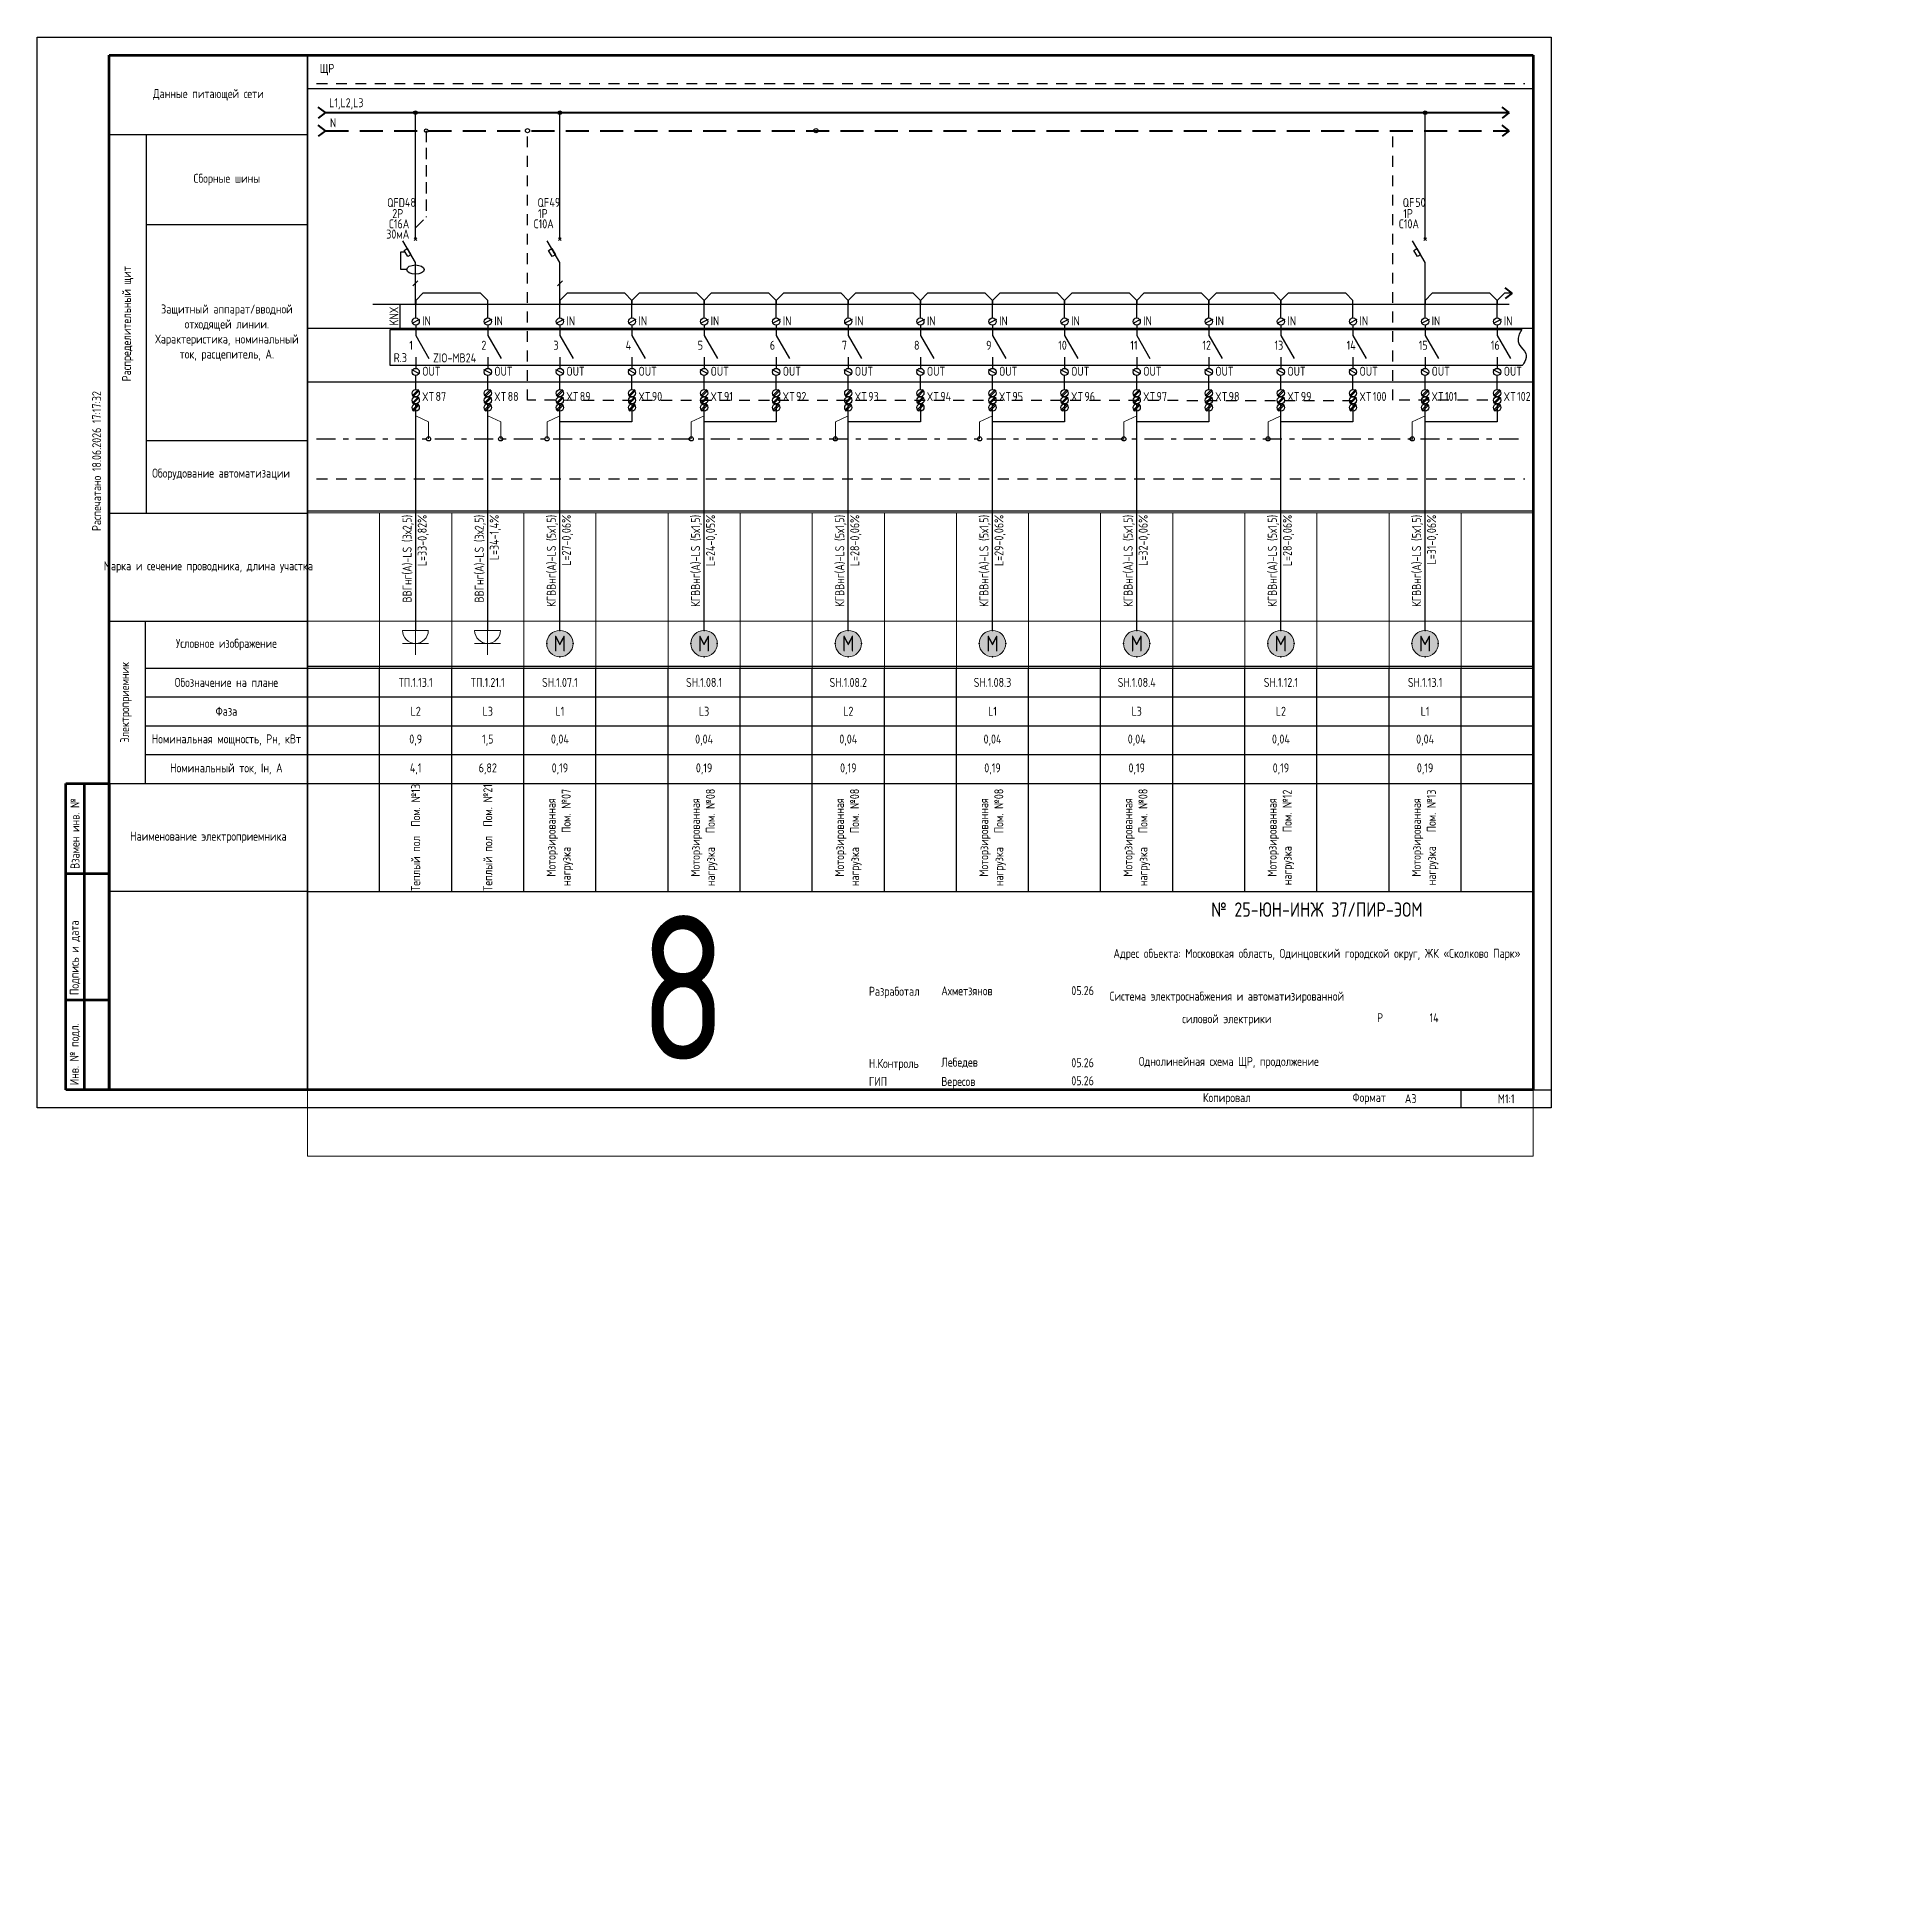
# Paper-space layout 'ЩР-1 (8)' of a CAD drawing. Header units: millimetres. Extents: x 0 to 513, y -218 to 297.
# The model-space entities are those that its viewports show. They can reach past a viewport. Long polylines and large blocks are cut down to what shows.
import ezdxf
from ezdxf.enums import TextEntityAlignment as Align

# ---------------------------------------------------------------- set-up
doc = ezdxf.new("R2010")
doc.units = ezdxf.units.MM
for name, pattern in [('HIDDEN2', [4.7625, 3.175, -1.5875]), ('JIS_02_0.7', [1.35, 0.75, -0.6]), ('Штрихштриховая', [10.936111, 5.291667, -2.116667, 1.411111, -2.116667])]:
    doc.linetypes.add(name, pattern=pattern)
for name, color, linetype in [('0 @ 1', 7, 'Continuous'), ('0 @ 5', 7, 'Continuous'), ('0_UNC_13 Мот. Трассы', 1, 'Continuous'), ('0_UNC_13 Мот. Трассы @ 1', 1, 'Continuous'), ('0_UNC_13 Мот. Трассы @ 5', 1, 'Continuous'), ('0_Рамка', 7, 'Continuous'), ('0_ХТ', 7, 'Continuous'), ('Нумерация QF', 7, 'Continuous')]:
    doc.layers.add(name, color=color, linetype=linetype)
doc.layers.add('0-Область подсчета', color=152, linetype='Continuous', plot=False, transparency=0.5)
doc.layers.add('0_UNC Defpoints ЭОМ', color=6, linetype='Continuous', plot=False)
doc.layers.add('_0_ PE_проводник', color=3, linetype='Штрихштриховая', lineweight=20)
doc.layers.add('Таблицы', color=7, linetype='Continuous', lineweight=13)
doc.styles.add('UNC_A', font='GOST2304A_0.ttf')
doc.styles.add('Unecom', font='GOST2304A_0.ttf', dxfattribs={"height": 2.5})
doc.styles.add('СПДС', font='isocpeur.ttf', dxfattribs={"width": 0.8, "height": 2.5})

psp = doc.layouts.new('ЩР-1 (8)')

# ---------------------------------------------------------------- texts
at = {"insert": (407.5, 2.5), "char_height": 2.5, "width": 25, "attachment_point": 5, "line_spacing_factor": 2, "style": 'Unecom'}
psp.add_mtext('М1:1', dxfattribs=at)

msp = doc.modelspace()

# ---------------------------------------------------------------- texts
at = {"color": 1, "insert": (2458.907, 1495.323), "char_height": 2.5, "attachment_point": 1, "style": 'Unecom'}
msp.add_mtext_dynamic_manual_height_columns('R.3', width=11.00949, gutter_width=12.5, heights=[0], dxfattribs=at)
at = {"layer": '0_ХТ', "char_height": 2.5, "attachment_point": 4, "style": 'Unecom'}
for s, insert in [('87', (2470.511, 1483.329)), ('88', (2490.511, 1483.329)), ('89', (2510.511, 1483.329)), ('90', (2530.511, 1483.329)), ('91', (2550.511, 1483.329)), ('92', (2570.511, 1483.329)), ('93', (2590.511, 1483.329)), ('94', (2610.511, 1483.329)), ('95', (2630.511, 1483.329)), ('96', (2650.511, 1483.329)), ('97', (2670.511, 1483.329)), ('98', (2690.511, 1483.329)), ('99', (2710.511, 1483.329)), ('100', (2730.511, 1483.329)), ('101', (2750.511, 1483.329)), ('102', (2770.511, 1483.329))]:
    msp.add_mtext_dynamic_manual_height_columns(s, width=10.42076, gutter_width=12.5, heights=[0], dxfattribs=dict(at, insert=insert))
at = {"layer": 'Defpoints', "color": 6, "insert": (2527.024, 1339.307), "char_height": 40, "attachment_point": 1, "style": 'Unecom'}
msp.add_mtext_dynamic_manual_height_columns('8', width=99.92054, gutter_width=12.5, heights=[0], dxfattribs=at)
at = {"layer": 'Нумерация QF', "char_height": 2.5, "style": 'Unecom'}
for s, width, insert, attachment_point in [('ЩР', 13.62236, (2438.367, 1575.564), 1), ('48', 7.51, (2462.016, 1537.156), 4), ('49', 7.51, (2502.085, 1537.155), 4), ('50', 7.51, (2742.279, 1537.155), 4)]:
    msp.add_mtext_dynamic_manual_height_columns(s, width=width, gutter_width=12.5, heights=[0], dxfattribs=dict(at, insert=insert, attachment_point=attachment_point))

# ---------------------------------------------------------------- blocks, each defined once
blk = doc.blocks.new('*U51')
at = {"lineweight": 60, "ltscale": 10}
for p, q in [((20, 292), (415, 292)), ((20, 5), (20, 292)), ((415, 292), (415, 5)), ((8, 90), (20, 90)), ((8, 5), (8, 90)), ((13, 90), (13, 5)), ((20, 90), (20, 5)), ((20, 90), (20, 5)), ((8, 65), (20, 65)), ((8, 30), (20, 30)), ((20, 5), (8, 5)), ((415, 5), (20, 5))]:
    blk.add_line(p, q, dxfattribs=at)
at = {"layer": '0_UNC Defpoints ЭОМ', "ltscale": 10}
blk.add_lwpolyline([(420, 0), (0, 0), (0, 297), (420, 297)], close=True, dxfattribs=at)
at = {"layer": '0_UNC Defpoints ЭОМ', "lineweight": 30}
blk.add_lwpolyline([(395, 5), (420, 5), (420, 0), (395, 0)], close=True, dxfattribs=at)
at = {"char_height": 2.5, "attachment_point": 4, "rotation": 90, "style": 'Unecom'}
for s, insert, width in [('{\\fGOST type A|b0|i1|c204|p34; }Взамен инв. №', (10.5, 65), 25), (' Подпись и дата', (10.5, 30), 35), (' Инв. № подл.', (10.5, 5), 24.4187)]:
    blk.add_mtext(s, dxfattribs=dict(at, insert=insert, width=width))
at = {"style": 'Unecom'}
for s, insert, char_height, width, attachment_point, line_spacing_factor in [('№ 25-ЮН-ИНЖ 37/ПИР-ЭОМ', (355, 54.99), 4, 120, 5, 2), ('Адрес объекта: Московская область, Одинцовский городской округ, ЖК «Сколково Парк»', (355, 42.5), 2.5, 115, 5, 1.5), ('Разработал', (230.72, 31.98), 2.5, 20, 4, 2), ('Ахметзянов', (250.8, 32.46), 2.5, 19.9212, 4, 2), ('05.26', (290, 32.5), 2.5, 10, 5, 2), ('Система электроснабжения и автоматизированной силовой электрики', (330, 27.5), 2.5, 70, 5, 1.5), ('Р', (372.5, 25), 2.5, 15, 5, 2), ('Н.Контроль', (230.72, 11.98), 2.5, 20, 4, 2), ('Лебедев', (250.8, 12.46), 2.5, 19.9212, 4, 2), ('05.26', (290, 12.5), 2.5, 10, 5, 2), ('ГИП', (230.72, 7.32), 2.5, 20, 4, 2), ('Вересов', (250.8, 6.97), 2.5, 19.9212, 4, 2), ('05.26', (290, 7.5), 2.5, 10, 5, 2)]:
    blk.add_mtext(s, dxfattribs=dict(at, insert=insert, char_height=char_height, width=width, attachment_point=attachment_point, line_spacing_factor=line_spacing_factor))
at = {"char_height": 2.5, "attachment_point": 4, "style": 'Unecom'}
for s, insert, width in [('Формат  ', (364.85, 2.55), 50), ('\\pi1; ', (250, -133.18), 20), ('\\pi1; ', (250, -133.18), 20), ('\\pi1; ', (250, -133.18), 20), ('\\pi1; ', (512.53, -218.32), 20), ('\\pi1; ', (512.53, -218.32), 20), ('\\pi1; ', (512.53, -218.32), 20)]:
    blk.add_mtext(s, dxfattribs=dict(at, insert=insert, width=width))
at = {"style": 'Unecom'}
blk.add_attdef('ЛИСТ_№', text='', height=2.5, dxfattribs=at).set_placement((387.5, 25), align=Align.MIDDLE_CENTER)
blk.add_attdef('КОЛ-ВО_ЛИСТОВ', text='', height=2.5, dxfattribs=at).set_placement((404.71, 23.69), align=Align.CENTER)
blk.add_attdef('ОПИСАНИЕ_ЛИСТА_001', (325.82, 11.28), '', height=2.5, dxfattribs=at)
at = {"style": 'Unecom', "flags": 8}
blk.add_attdef('ФОРМАТ_БУМАГИ', (379.38, 1.29), '', height=2.5, dxfattribs=at)
at = {"layer": '0_Рамка', "style": 'СПДС', "width": 0.8}
blk.add_text('Распечатано 18.06.2026 17:17:32', height=2.5, rotation=90, dxfattribs=at).set_placement((16.5, 160), align=Align.MIDDLE_LEFT)
at = {"layer": 'Defpoints', "insert": (330, 2.5), "char_height": 2.5, "width": 70, "attachment_point": 5, "style": 'Unecom'}
blk.add_mtext('Копировал', dxfattribs=at)
blk = doc.blocks.new('_Боковик_схема Юником')
at = {"color": 0, "lineweight": -2, "ltscale": 3}
blk.add_lwpolyline([(0, 232), (55, 232), (55, 0), (0, 0)], close=True, dxfattribs=at)
for points in [[(0, 210), (55, 210), (55, 125), (10.26, 125)], [(10.26, 210), (10.26, 105)], [(10.26, 185), (55, 185)], [(0, 105), (55, 105)], [(0, 75), (55, 75)], [(10, 75), (10, 30)], [(10, 62), (51.77, 62)], [(10, 62), (55, 62)], [(10, 54), (55, 54)], [(10, 46), (55, 46)], [(10, 38), (55, 38)], [(0, 30), (55, 30)]]:
    blk.add_lwpolyline(points, dxfattribs=at)
at = {"color": 0, "lineweight": -2, "char_height": 2.5, "attachment_point": 5, "style": 'Unecom'}
for s, insert, width in [('Данные питающей сети', (27.5, 221), 55), ('Сборные шины', (32.63, 197.5), 44.7356), ('Защитный аппарат/вводной отходящей линии.\\PХарактеристика, номинальный ток, расцепитель, А.', (32.63, 155), 44.7356), ('Оборудование автоматизации', (31.02, 115.72), 37.8835), ('Марка и сечение проводника, длина участка', (27.5, 90), 55), ('Условное изображение', (32.5, 68.5), 45), ('Обозначение на плане', (32.5, 58), 45), ('Фаза', (32.5, 50), 45), ('Номинальная мощность, Рн, кВт', (32.5, 42), 45), ('Номинальный ток, Iн, А', (32.5, 34), 45), ('Наименование электроприемника', (27.5, 15), 55)]:
    blk.add_mtext(s, dxfattribs=dict(at, insert=insert, width=width))
at = {"color": 0, "lineweight": -2, "char_height": 2.5, "attachment_point": 5, "rotation": 90, "style": 'Unecom'}
for s, insert, width in [('Распределительный щит', (5.13, 157.5), 105), ('Электроприемник', (4.61, 52.5), 45)]:
    blk.add_mtext(s, dxfattribs=dict(at, insert=insert, width=width))
blk = doc.blocks.new('*T29')
at = {"transparency": 16777216}
for p, q in [((0, 0), (0, 62)), ((0, 62), (7822.86, 62)), ((20, 0), (20, 62)), ((40, 0), (40, 62)), ((60, 0), (60, 62)), ((80, 0), (80, 62)), ((100, 0), (100, 62)), ((120, 0), (120, 62)), ((140, 0), (140, 62)), ((160, 0), (160, 62)), ((180, 0), (180, 62)), ((200, 0), (200, 62)), ((220, 0), (220, 62)), ((240, 0), (240, 62)), ((260, 0), (260, 62)), ((280, 0), (280, 62)), ((300, 0), (300, 62)), ((320, 0), (320, 62)), ((340, 0), (340, 62)), ((360, 0), (360, 62)), ((380, 0), (380, 62)), ((400, 0), (400, 62)), ((420, 0), (420, 62)), ((440, 0), (440, 62)), ((460, 0), (460, 62)), ((480, 0), (480, 62)), ((500, 0), (500, 62)), ((520, 0), (520, 62)), ((540, 0), (540, 62)), ((560, 0), (560, 62)), ((580, 0), (580, 62)), ((600, 0), (600, 62)), ((620, 0), (620, 62)), ((640, 0), (640, 62)), ((660, 0), (660, 62)), ((680, 0), (680, 62)), ((700, 0), (700, 62)), ((720, 0), (720, 62)), ((740, 0), (740, 62)), ((760, 0), (760, 62)), ((780, 0), (780, 62)), ((800, 0), (800, 62)), ((820, 0), (820, 62)), ((840, 0), (840, 62)), ((860, 0), (860, 62)), ((880, 0), (880, 62)), ((900, 0), (900, 62)), ((920, 0), (920, 62)), ((940, 0), (940, 62)), ((960, 0), (960, 62)), ((980, 0), (980, 62)), ((1000, 0), (1000, 62)), ((1020, 0), (1020, 62)), ((1040, 0), (1040, 62)), ((1060, 0), (1060, 62)), ((1080, 0), (1080, 62)), ((1100, 0), (1100, 62)), ((1120, 0), (1120, 62)), ((1140, 0), (1140, 62)), ((1160, 0), (1160, 62)), ((1180, 0), (1180, 62)), ((1200, 0), (1200, 62)), ((1220, 0), (1220, 62)), ((1240, 0), (1240, 62)), ((1260, 0), (1260, 62)), ((1280, 0), (1280, 62)), ((1300, 0), (1300, 62)), ((1320, 0), (1320, 62)), ((1340, 0), (1340, 62)), ((1360, 0), (1360, 62)), ((1380, 0), (1380, 62)), ((1400, 0), (1400, 62)), ((1420, 0), (1420, 62)), ((1440, 0), (1440, 62)), ((1460, 0), (1460, 62)), ((1480, 0), (1480, 62)), ((1500, 0), (1500, 62)), ((1520, 0), (1520, 62)), ((1540, 0), (1540, 62)), ((1560, 0), (1560, 62)), ((1580, 0), (1580, 62)), ((1600, 0), (1600, 62)), ((1620, 0), (1620, 62)), ((1640, 0), (1640, 62)), ((1660, 0), (1660, 62)), ((1680, 0), (1680, 62)), ((1700, 0), (1700, 62)), ((1720, 0), (1720, 62)), ((1740, 0), (1740, 62)), ((1760, 0), (1760, 62)), ((1780, 0), (1780, 62)), ((1800, 0), (1800, 62)), ((1820, 0), (1820, 62)), ((1840, 0), (1840, 62)), ((1860, 0), (1860, 62)), ((1880, 0), (1880, 62)), ((1900, 0), (1900, 62)), ((1920, 0), (1920, 62)), ((1940, 0), (1940, 62)), ((1960, 0), (1960, 62)), ((1980, 0), (1980, 62)), ((2000, 0), (2000, 62)), ((2020, 0), (2020, 62)), ((2040, 0), (2040, 62)), ((2060, 0), (2060, 62)), ((2080, 0), (2080, 62)), ((2100, 0), (2100, 62)), ((2120, 0), (2120, 62)), ((2140, 0), (2140, 62)), ((2160, 0), (2160, 62)), ((2180, 0), (2180, 62)), ((2200, 0), (2200, 62)), ((2220, 0), (2220, 62)), ((2240, 0), (2240, 62)), ((2260, 0), (2260, 62)), ((2280, 0), (2280, 62)), ((2300, 0), (2300, 62)), ((2320, 0), (2320, 62)), ((2340, 0), (2340, 62)), ((2360, 0), (2360, 62)), ((2380, 0), (2380, 62)), ((2400, 0), (2400, 62)), ((2420, 0), (2420, 62)), ((2440, 0), (2440, 62)), ((2460, 0), (2460, 62)), ((2480, 0), (2480, 62)), ((2500, 0), (2500, 62)), ((2520, 0), (2520, 62)), ((2540, 0), (2540, 62)), ((2560, 0), (2560, 62)), ((2580, 0), (2580, 62)), ((2600, 0), (2600, 62)), ((2620, 0), (2620, 62)), ((2640, 0), (2640, 62)), ((2660, 0), (2660, 62)), ((2680, 0), (2680, 62)), ((2700, 0), (2700, 62)), ((2720, 0), (2720, 62)), ((2740, 0), (2740, 62)), ((2760, 0), (2760, 62)), ((2780, 0), (2780, 62)), ((2800, 0), (2800, 62)), ((2820, 0), (2820, 62)), ((2840, 0), (2840, 62)), ((2860, 0), (2860, 62)), ((2880, 0), (2880, 62)), ((2900, 0), (2900, 62)), ((2920, 0), (2920, 62)), ((2940, 0), (2940, 62)), ((2960, 0), (2960, 62)), ((2980, 0), (2980, 62)), ((3000, 0), (3000, 62)), ((3020, 0), (3020, 62)), ((3040, 0), (3040, 62)), ((3060, 0), (3060, 62)), ((3080, 0), (3080, 62)), ((3100, 0), (3100, 62)), ((3120, 0), (3120, 62)), ((3140, 0), (3140, 62)), ((3160, 0), (3160, 62)), ((3180, 0), (3180, 62)), ((3200, 0), (3200, 62)), ((3220, 0), (3220, 62)), ((3240, 0), (3240, 62)), ((3260, 0), (3260, 62)), ((3280, 0), (3280, 62)), ((3300, 0), (3300, 62)), ((3320, 0), (3320, 62)), ((3340, 0), (3340, 62)), ((3360, 0), (3360, 62)), ((3380, 0), (3380, 62)), ((3400, 0), (3400, 62)), ((3420, 0), (3420, 62)), ((3440, 0), (3440, 62)), ((3460, 0), (3460, 62)), ((3480, 0), (3480, 62)), ((3500, 0), (3500, 62)), ((3520, 0), (3520, 62)), ((3540, 0), (3540, 62)), ((3560, 0), (3560, 62)), ((3580, 0), (3580, 62)), ((3600, 0), (3600, 62)), ((3620, 0), (3620, 62)), ((3640, 0), (3640, 62)), ((3660, 0), (3660, 62)), ((3680, 0), (3680, 62)), ((3700, 0), (3700, 62)), ((3720, 0), (3720, 62)), ((3740, 0), (3740, 62)), ((3760, 0), (3760, 62)), ((3780, 0), (3780, 62)), ((3800, 0), (3800, 62)), ((3820, 0), (3820, 62)), ((3840, 0), (3840, 62)), ((3860, 0), (3860, 62)), ((3880, 0), (3880, 62)), ((3900, 0), (3900, 62)), ((3920, 0), (3920, 62)), ((3940, 0), (3940, 62)), ((3960, 0), (3960, 62)), ((3980, 0), (3980, 62)), ((4000, 0), (4000, 62)), ((4020, 0), (4020, 62)), ((4040, 0), (4040, 62)), ((4060, 0), (4060, 62)), ((4080, 0), (4080, 62)), ((4100, 0), (4100, 62)), ((4120, 0), (4120, 62)), ((4140, 0), (4140, 62)), ((4160, 0), (4160, 62)), ((4180, 0), (4180, 62)), ((4200, 0), (4200, 62)), ((4220, 0), (4220, 62)), ((4240, 0), (4240, 62)), ((4260, 0), (4260, 62)), ((4280, 0), (4280, 62)), ((4300, 0), (4300, 62)), ((4320, 0), (4320, 62)), ((4340, 0), (4340, 62)), ((4360, 0), (4360, 62)), ((4380, 0), (4380, 62)), ((4400, 0), (4400, 62)), ((4420, 0), (4420, 62)), ((4440, 0), (4440, 62)), ((4460, 0), (4460, 62)), ((4480, 0), (4480, 62)), ((4500, 0), (4500, 62)), ((4520, 0), (4520, 62)), ((4540, 0), (4540, 62)), ((4560, 0), (4560, 62)), ((4580, 0), (4580, 62)), ((4600, 0), (4600, 62)), ((4620, 0), (4620, 62)), ((4640, 0), (4640, 62)), ((4660, 0), (4660, 62)), ((4682.86, 0), (4682.86, 62)), ((4702.86, 0), (4702.86, 62)), ((4722.86, 0), (4722.86, 62)), ((4742.86, 0), (4742.86, 62)), ((4762.86, 0), (4762.86, 62)), ((4782.86, 0), (4782.86, 62)), ((4802.86, 0), (4802.86, 62)), ((4822.86, 0), (4822.86, 62)), ((4842.86, 0), (4842.86, 62)), ((4862.86, 0), (4862.86, 62)), ((4882.86, 0), (4882.86, 62)), ((4902.86, 0), (4902.86, 62)), ((4922.86, 0), (4922.86, 62)), ((4942.86, 0), (4942.86, 62)), ((4962.86, 0), (4962.86, 62)), ((4982.86, 0), (4982.86, 62)), ((5002.86, 0), (5002.86, 62)), ((5022.86, 0), (5022.86, 62)), ((5042.86, 0), (5042.86, 62)), ((5062.86, 0), (5062.86, 62)), ((5082.86, 0), (5082.86, 62)), ((5102.86, 0), (5102.86, 62)), ((5122.86, 0), (5122.86, 62)), ((5142.86, 0), (5142.86, 62)), ((5162.86, 0), (5162.86, 62)), ((5182.86, 0), (5182.86, 62)), ((5202.86, 0), (5202.86, 62)), ((5222.86, 0), (5222.86, 62)), ((5242.86, 0), (5242.86, 62)), ((5262.86, 0), (5262.86, 62)), ((5282.86, 0), (5282.86, 62)), ((5302.86, 0), (5302.86, 62)), ((5322.86, 0), (5322.86, 62)), ((5342.86, 0), (5342.86, 62)), ((5362.86, 0), (5362.86, 62)), ((5382.86, 0), (5382.86, 62)), ((5402.86, 0), (5402.86, 62)), ((5422.86, 0), (5422.86, 62)), ((5442.86, 0), (5442.86, 62)), ((5462.86, 0), (5462.86, 62)), ((5482.86, 0), (5482.86, 62)), ((5502.86, 0), (5502.86, 62)), ((5522.86, 0), (5522.86, 62)), ((5542.86, 0), (5542.86, 62)), ((5562.86, 0), (5562.86, 62)), ((5582.86, 0), (5582.86, 62)), ((5602.86, 0), (5602.86, 62)), ((5622.86, 0), (5622.86, 62)), ((5642.86, 0), (5642.86, 62)), ((5662.86, 0), (5662.86, 62)), ((5682.86, 0), (5682.86, 62)), ((5702.86, 0), (5702.86, 62)), ((5722.86, 0), (5722.86, 62)), ((5742.86, 0), (5742.86, 62)), ((5762.86, 0), (5762.86, 62)), ((5782.86, 0), (5782.86, 62)), ((5802.86, 0), (5802.86, 62)), ((5822.86, 0), (5822.86, 62)), ((5842.86, 0), (5842.86, 62)), ((5862.86, 0), (5862.86, 62)), ((5882.86, 0), (5882.86, 62)), ((5902.86, 0), (5902.86, 62)), ((5922.86, 0), (5922.86, 62)), ((5942.86, 0), (5942.86, 62)), ((5962.86, 0), (5962.86, 62)), ((5982.86, 0), (5982.86, 62)), ((6002.86, 0), (6002.86, 62)), ((6022.86, 0), (6022.86, 62)), ((6042.86, 0), (6042.86, 62)), ((6062.86, 0), (6062.86, 62)), ((6082.86, 0), (6082.86, 62)), ((6102.86, 0), (6102.86, 62)), ((6122.86, 0), (6122.86, 62)), ((6142.86, 0), (6142.86, 62)), ((6162.86, 0), (6162.86, 62)), ((6182.86, 0), (6182.86, 62)), ((6202.86, 0), (6202.86, 62)), ((6222.86, 0), (6222.86, 62)), ((6242.86, 0), (6242.86, 62)), ((6262.86, 0), (6262.86, 62)), ((6282.86, 0), (6282.86, 62)), ((6302.86, 0), (6302.86, 62)), ((6322.86, 0), (6322.86, 62)), ((6342.86, 0), (6342.86, 62)), ((6362.86, 0), (6362.86, 62)), ((6382.86, 0), (6382.86, 62)), ((6402.86, 0), (6402.86, 62)), ((6422.86, 0), (6422.86, 62)), ((6442.86, 0), (6442.86, 62)), ((6462.86, 0), (6462.86, 62)), ((6482.86, 0), (6482.86, 62)), ((6502.86, 0), (6502.86, 62)), ((6522.86, 0), (6522.86, 62)), ((6542.86, 0), (6542.86, 62)), ((6562.86, 0), (6562.86, 62)), ((6582.86, 0), (6582.86, 62)), ((6602.86, 0), (6602.86, 62)), ((6622.86, 0), (6622.86, 62)), ((6642.86, 0), (6642.86, 62)), ((6662.86, 0), (6662.86, 62)), ((6682.86, 0), (6682.86, 62)), ((6702.86, 0), (6702.86, 62)), ((6722.86, 0), (6722.86, 62)), ((6742.86, 0), (6742.86, 62)), ((6762.86, 0), (6762.86, 62)), ((6782.86, 0), (6782.86, 62)), ((6802.86, 0), (6802.86, 62)), ((6822.86, 0), (6822.86, 62)), ((6842.86, 0), (6842.86, 62)), ((6862.86, 0), (6862.86, 62)), ((6882.86, 0), (6882.86, 62)), ((6902.86, 0), (6902.86, 62)), ((6922.86, 0), (6922.86, 62)), ((6942.86, 0), (6942.86, 62)), ((6962.86, 0), (6962.86, 62)), ((6982.86, 0), (6982.86, 62)), ((7002.86, 0), (7002.86, 62)), ((7022.86, 0), (7022.86, 62)), ((7042.86, 0), (7042.86, 62)), ((7062.86, 0), (7062.86, 62)), ((7082.86, 0), (7082.86, 62)), ((7102.86, 0), (7102.86, 62)), ((7122.86, 0), (7122.86, 62)), ((7142.86, 0), (7142.86, 62)), ((7162.86, 0), (7162.86, 62)), ((7182.86, 0), (7182.86, 62)), ((7202.86, 0), (7202.86, 62)), ((7222.86, 0), (7222.86, 62)), ((7242.86, 0), (7242.86, 62)), ((7262.86, 0), (7262.86, 62)), ((7282.86, 0), (7282.86, 62)), ((7302.86, 0), (7302.86, 62)), ((7322.86, 0), (7322.86, 62)), ((7342.86, 0), (7342.86, 62)), ((7362.86, 0), (7362.86, 62)), ((7382.86, 0), (7382.86, 62)), ((7402.86, 0), (7402.86, 62)), ((7422.86, 0), (7422.86, 62)), ((7442.86, 0), (7442.86, 62)), ((7462.86, 0), (7462.86, 62)), ((7482.86, 0), (7482.86, 62)), ((7502.86, 0), (7502.86, 62)), ((7522.86, 0), (7522.86, 62)), ((7542.86, 0), (7542.86, 62)), ((7562.86, 0), (7562.86, 62)), ((7582.86, 0), (7582.86, 62)), ((7602.86, 0), (7602.86, 62)), ((7622.86, 0), (7622.86, 62)), ((7642.86, 0), (7642.86, 62)), ((7662.86, 0), (7662.86, 62)), ((7682.86, 0), (7682.86, 62)), ((7702.86, 0), (7702.86, 62)), ((7722.86, 0), (7722.86, 62)), ((7742.86, 0), (7742.86, 62)), ((7762.86, 0), (7762.86, 62)), ((7782.86, 0), (7782.86, 62)), ((7802.86, 0), (7802.86, 62)), ((7822.86, 0), (7822.86, 62)), ((0, 54), (7822.86, 54)), ((0, 46), (7822.86, 46)), ((0, 38), (7822.86, 38)), ((0, 30), (7822.86, 30)), ((0, 0), (7822.86, 0))]:
    blk.add_line(p, q, dxfattribs=at)
at = {"layer": 'Defpoints', "color": 8, "linetype": 'ByBlock', "lineweight": 0, "transparency": 16777216}
for p, q in [((0, 62), (0, 105)), ((0, 105), (8066.19, 105)), ((20, 62), (20, 105)), ((40, 62), (40, 105)), ((60, 62), (60, 105)), ((80, 62), (80, 105)), ((100, 62), (100, 105)), ((120, 62), (120, 105)), ((140, 62), (140, 105)), ((160, 62), (160, 105)), ((180, 62), (180, 105)), ((200, 62), (200, 105)), ((220, 62), (220, 105)), ((240, 62), (240, 105)), ((260, 62), (260, 105)), ((280, 62), (280, 105)), ((300, 62), (300, 105)), ((320, 62), (320, 105)), ((340, 62), (340, 105)), ((360, 62), (360, 105)), ((380, 62), (380, 105)), ((400, 62), (400, 105)), ((420, 62), (420, 105)), ((440, 62), (440, 105)), ((460, 62), (460, 105)), ((480, 62), (480, 105)), ((500, 62), (500, 105)), ((520, 62), (520, 105)), ((540, 62), (540, 105)), ((560, 62), (560, 105)), ((580, 62), (580, 105)), ((600, 62), (600, 105)), ((620, 62), (620, 105)), ((640, 62), (640, 105)), ((660, 62), (660, 105)), ((680, 62), (680, 105)), ((700, 62), (700, 105)), ((720, 62), (720, 105)), ((740, 62), (740, 105)), ((760, 62), (760, 105)), ((780, 62), (780, 105)), ((800, 62), (800, 105)), ((820, 62), (820, 105)), ((840, 62), (840, 105)), ((860, 62), (860, 105)), ((880, 62), (880, 105)), ((900, 62), (900, 105)), ((920, 62), (920, 105)), ((940, 62), (940, 105)), ((960, 62), (960, 105)), ((980, 62), (980, 105)), ((1000, 62), (1000, 105)), ((1020, 62), (1020, 105)), ((1040, 62), (1040, 105)), ((1060, 62), (1060, 105)), ((1080, 62), (1080, 105)), ((1100, 62), (1100, 105)), ((1120, 62), (1120, 105)), ((1140, 62), (1140, 105)), ((1160, 62), (1160, 105)), ((1180, 62), (1180, 105)), ((1200, 62), (1200, 105)), ((1220, 62), (1220, 105)), ((1240, 62), (1240, 105)), ((1260, 62), (1260, 105)), ((1280, 62), (1280, 105)), ((1300, 62), (1300, 105)), ((1320, 62), (1320, 105)), ((1340, 62), (1340, 105)), ((1360, 62), (1360, 105)), ((1380, 62), (1380, 105)), ((1400, 62), (1400, 105)), ((1420, 62), (1420, 105)), ((1440, 62), (1440, 105)), ((1460, 62), (1460, 105)), ((1480, 62), (1480, 105)), ((1500, 62), (1500, 105)), ((1520, 62), (1520, 105)), ((1540, 62), (1540, 105)), ((1560, 62), (1560, 105)), ((1580, 62), (1580, 105)), ((1600, 62), (1600, 105)), ((1620, 62), (1620, 105)), ((1640, 62), (1640, 105)), ((1660, 62), (1660, 105)), ((1680, 62), (1680, 105)), ((1700, 62), (1700, 105)), ((1720, 62), (1720, 105)), ((1740, 62), (1740, 105)), ((1760, 62), (1760, 105)), ((1780, 62), (1780, 105)), ((1800, 62), (1800, 105)), ((1820, 62), (1820, 105)), ((1840, 62), (1840, 105)), ((1860, 62), (1860, 105)), ((1880, 62), (1880, 105)), ((1900, 62), (1900, 105)), ((1920, 62), (1920, 105)), ((1940, 62), (1940, 105)), ((1960, 62), (1960, 105)), ((1980, 62), (1980, 105)), ((2000, 62), (2000, 105)), ((2020, 62), (2020, 105)), ((2040, 62), (2040, 105)), ((2060, 62), (2060, 105)), ((2080, 62), (2080, 105)), ((2100, 62), (2100, 105)), ((2120, 62), (2120, 105)), ((2140, 62), (2140, 105)), ((2160, 62), (2160, 105)), ((2180, 62), (2180, 105)), ((2200, 62), (2200, 105)), ((2220, 62), (2220, 105)), ((2240, 62), (2240, 105)), ((2260, 62), (2260, 105)), ((2280, 62), (2280, 105)), ((2300, 62), (2300, 105)), ((2320, 62), (2320, 105)), ((2340, 62), (2340, 105)), ((2360, 62), (2360, 105)), ((2380, 62), (2380, 105)), ((2400, 62), (2400, 105)), ((2420, 62), (2420, 105)), ((2440, 62), (2440, 105)), ((2460, 62), (2460, 105)), ((2480, 62), (2480, 105)), ((2500, 62), (2500, 105)), ((2520, 62), (2520, 105)), ((2540, 62), (2540, 105)), ((2560, 62), (2560, 105)), ((2580, 62), (2580, 105)), ((2600, 62), (2600, 105)), ((2620, 62), (2620, 105)), ((2640, 62), (2640, 105)), ((2660, 62), (2660, 105)), ((2680, 62), (2680, 105)), ((2700, 62), (2700, 105)), ((2720, 62), (2720, 105)), ((2740, 62), (2740, 105)), ((2760, 62), (2760, 105)), ((2780, 62), (2780, 105)), ((2800, 62), (2800, 105)), ((2820, 62), (2820, 105)), ((2840, 62), (2840, 105)), ((2860, 62), (2860, 105)), ((2880, 62), (2880, 105)), ((2900, 62), (2900, 105)), ((2920, 62), (2920, 105)), ((2940, 62), (2940, 105)), ((2960, 62), (2960, 105)), ((2980, 62), (2980, 105)), ((3000, 62), (3000, 105)), ((3020, 62), (3020, 105)), ((3040, 62), (3040, 105)), ((3060, 62), (3060, 105)), ((3080, 62), (3080, 105)), ((3100, 62), (3100, 105)), ((3120, 62), (3120, 105)), ((3140, 62), (3140, 105)), ((3160, 62), (3160, 105)), ((3180, 62), (3180, 105)), ((3200, 62), (3200, 105)), ((3220, 62), (3220, 105)), ((3240, 62), (3240, 105)), ((3260, 62), (3260, 105)), ((3280, 62), (3280, 105)), ((3300, 62), (3300, 105)), ((3320, 62), (3320, 105)), ((3340, 62), (3340, 105)), ((3360, 62), (3360, 105)), ((3380, 62), (3380, 105)), ((3400, 62), (3400, 105)), ((3420, 62), (3420, 105)), ((3440, 62), (3440, 105)), ((3460, 62), (3460, 105)), ((3480, 62), (3480, 105)), ((3500, 62), (3500, 105)), ((3520, 62), (3520, 105)), ((3540, 62), (3540, 105)), ((3560, 62), (3560, 105)), ((3580, 62), (3580, 105)), ((3600, 62), (3600, 105)), ((3620, 62), (3620, 105)), ((3640, 62), (3640, 105)), ((3660, 62), (3660, 105)), ((3680, 62), (3680, 105)), ((3700, 62), (3700, 105)), ((3720, 62), (3720, 105)), ((3740, 62), (3740, 105)), ((3760, 62), (3760, 105)), ((3780, 62), (3780, 105)), ((3800, 62), (3800, 105)), ((3820, 62), (3820, 105)), ((3840, 62), (3840, 105)), ((3860, 62), (3860, 105)), ((3880, 62), (3880, 105)), ((3900, 62), (3900, 105)), ((3920, 62), (3920, 105)), ((3940, 62), (3940, 105)), ((3960, 62), (3960, 105)), ((3980, 62), (3980, 105)), ((4000, 62), (4000, 105)), ((4020, 62), (4020, 105)), ((4040, 62), (4040, 105)), ((4060, 62), (4060, 105)), ((4080, 62), (4080, 105)), ((4100, 62), (4100, 105)), ((4120, 62), (4120, 105)), ((4140, 62), (4140, 105)), ((4160, 62), (4160, 105)), ((4180, 62), (4180, 105)), ((4200, 62), (4200, 105)), ((4220, 62), (4220, 105)), ((4240, 62), (4240, 105)), ((4260, 62), (4260, 105)), ((4280, 62), (4280, 105)), ((4300, 62), (4300, 105)), ((4320, 62), (4320, 105)), ((4340, 62), (4340, 105)), ((4360, 62), (4360, 105)), ((4380, 62), (4380, 105)), ((4400, 62), (4400, 105)), ((4420, 62), (4420, 105)), ((4440, 62), (4440, 105)), ((4460, 62), (4460, 105)), ((4480, 62), (4480, 105)), ((4500, 62), (4500, 105)), ((4520, 62), (4520, 105)), ((4540, 62), (4540, 105)), ((4560, 62), (4560, 105)), ((4580, 62), (4580, 105)), ((4600, 62), (4600, 105)), ((4620, 62), (4620, 105)), ((4640, 62), (4640, 105)), ((4660, 62), (4660, 105)), ((4682.86, 62), (4682.86, 105)), ((4702.86, 62), (4702.86, 105)), ((4722.86, 62), (4722.86, 105)), ((4742.86, 62), (4742.86, 105)), ((4762.86, 62), (4762.86, 105)), ((4782.86, 62), (4782.86, 105)), ((4802.86, 62), (4802.86, 105)), ((4822.86, 62), (4822.86, 105)), ((4842.86, 62), (4842.86, 105)), ((4862.86, 62), (4862.86, 105)), ((4882.86, 62), (4882.86, 105)), ((4902.86, 62), (4902.86, 105)), ((4922.86, 62), (4922.86, 105)), ((4942.86, 62), (4942.86, 105)), ((4962.86, 62), (4962.86, 105)), ((4982.86, 62), (4982.86, 105)), ((5002.86, 62), (5002.86, 105)), ((5022.86, 62), (5022.86, 105)), ((5042.86, 62), (5042.86, 105)), ((5062.86, 62), (5062.86, 105)), ((5082.86, 62), (5082.86, 105)), ((5102.86, 62), (5102.86, 105)), ((5122.86, 62), (5122.86, 105)), ((5142.86, 62), (5142.86, 105)), ((5162.86, 62), (5162.86, 105)), ((5182.86, 62), (5182.86, 105)), ((5202.86, 62), (5202.86, 105)), ((5222.86, 62), (5222.86, 105)), ((5242.86, 62), (5242.86, 105)), ((5262.86, 62), (5262.86, 105)), ((5282.86, 62), (5282.86, 105)), ((5302.86, 62), (5302.86, 105)), ((5322.86, 62), (5322.86, 105)), ((5342.86, 62), (5342.86, 105)), ((5362.86, 62), (5362.86, 105)), ((5382.86, 62), (5382.86, 105)), ((5402.86, 62), (5402.86, 105)), ((5422.86, 62), (5422.86, 105)), ((5442.86, 62), (5442.86, 105)), ((5462.86, 62), (5462.86, 105)), ((5482.86, 62), (5482.86, 105)), ((5502.86, 62), (5502.86, 105)), ((5522.86, 62), (5522.86, 105)), ((5542.86, 62), (5542.86, 105)), ((5562.86, 62), (5562.86, 105)), ((5582.86, 62), (5582.86, 105)), ((5602.86, 62), (5602.86, 105)), ((5622.86, 62), (5622.86, 105)), ((5642.86, 62), (5642.86, 105)), ((5662.86, 62), (5662.86, 105)), ((5682.86, 62), (5682.86, 105)), ((5702.86, 62), (5702.86, 105)), ((5722.86, 62), (5722.86, 105)), ((5742.86, 62), (5742.86, 105)), ((5762.86, 62), (5762.86, 105)), ((5782.86, 62), (5782.86, 105)), ((5802.86, 62), (5802.86, 105)), ((5822.86, 62), (5822.86, 105)), ((5842.86, 62), (5842.86, 105)), ((5862.86, 62), (5862.86, 105)), ((5882.86, 62), (5882.86, 105)), ((5902.86, 62), (5902.86, 105)), ((5922.86, 62), (5922.86, 105)), ((5942.86, 62), (5942.86, 105)), ((5962.86, 62), (5962.86, 105)), ((5982.86, 62), (5982.86, 105)), ((6002.86, 62), (6002.86, 105)), ((6022.86, 62), (6022.86, 105)), ((6042.86, 62), (6042.86, 105)), ((6062.86, 62), (6062.86, 105)), ((6082.86, 62), (6082.86, 105)), ((6102.86, 62), (6102.86, 105)), ((6122.86, 62), (6122.86, 105)), ((6142.86, 62), (6142.86, 105)), ((6162.86, 62), (6162.86, 105)), ((6182.86, 62), (6182.86, 105)), ((6202.86, 62), (6202.86, 105)), ((6222.86, 62), (6222.86, 105)), ((6242.86, 62), (6242.86, 105)), ((6262.86, 62), (6262.86, 105)), ((6282.86, 62), (6282.86, 105)), ((6302.86, 62), (6302.86, 105)), ((6322.86, 62), (6322.86, 105)), ((6342.86, 62), (6342.86, 105)), ((6362.86, 62), (6362.86, 105)), ((6382.86, 62), (6382.86, 105)), ((6402.86, 62), (6402.86, 105)), ((6422.86, 62), (6422.86, 105)), ((6442.86, 62), (6442.86, 105)), ((6462.86, 62), (6462.86, 105)), ((6482.86, 62), (6482.86, 105)), ((6502.86, 62), (6502.86, 105)), ((6522.86, 62), (6522.86, 105)), ((6542.86, 62), (6542.86, 105)), ((6562.86, 62), (6562.86, 105)), ((6582.86, 62), (6582.86, 105)), ((6602.86, 62), (6602.86, 105)), ((6622.86, 62), (6622.86, 105)), ((6642.86, 62), (6642.86, 105)), ((6662.86, 62), (6662.86, 105)), ((6682.86, 62), (6682.86, 105)), ((6702.86, 62), (6702.86, 105)), ((6722.86, 62), (6722.86, 105)), ((6742.86, 62), (6742.86, 105)), ((6762.86, 62), (6762.86, 105)), ((6782.86, 62), (6782.86, 105)), ((6802.86, 62), (6802.86, 105)), ((6822.86, 62), (6822.86, 105)), ((6842.86, 62), (6842.86, 105)), ((6862.86, 62), (6862.86, 105)), ((6882.86, 62), (6882.86, 105)), ((6902.86, 62), (6902.86, 105)), ((6922.86, 62), (6922.86, 105)), ((6942.86, 62), (6942.86, 105)), ((6962.86, 62), (6962.86, 105)), ((6982.86, 62), (6982.86, 105)), ((7002.86, 62), (7002.86, 105)), ((7022.86, 62), (7022.86, 105)), ((7042.86, 62), (7042.86, 105)), ((7062.86, 62), (7062.86, 105)), ((7082.86, 62), (7082.86, 105)), ((7102.86, 62), (7102.86, 105)), ((7122.86, 62), (7122.86, 105)), ((7142.86, 62), (7142.86, 105)), ((7162.86, 62), (7162.86, 105)), ((7182.86, 62), (7182.86, 105)), ((7202.86, 62), (7202.86, 105)), ((7222.86, 62), (7222.86, 105)), ((7242.86, 62), (7242.86, 105)), ((7262.86, 62), (7262.86, 105)), ((7282.86, 62), (7282.86, 105)), ((7302.86, 62), (7302.86, 105)), ((7322.86, 62), (7322.86, 105)), ((7342.86, 62), (7342.86, 105)), ((7362.86, 62), (7362.86, 105)), ((7382.86, 62), (7382.86, 105)), ((7402.86, 62), (7402.86, 105)), ((7422.86, 62), (7422.86, 105)), ((7442.86, 62), (7442.86, 105)), ((7462.86, 62), (7462.86, 105)), ((7482.86, 62), (7482.86, 105)), ((7502.86, 62), (7502.86, 105)), ((7522.86, 62), (7522.86, 105)), ((7542.86, 62), (7542.86, 105)), ((7562.86, 62), (7562.86, 105)), ((7582.86, 62), (7582.86, 105)), ((7602.86, 62), (7602.86, 105)), ((7622.86, 62), (7622.86, 105)), ((7642.86, 62), (7642.86, 105)), ((7662.86, 62), (7662.86, 105)), ((7682.86, 62), (7682.86, 105)), ((7702.86, 62), (7702.86, 105)), ((7722.86, 62), (7722.86, 105)), ((7742.86, 62), (7742.86, 105)), ((7762.86, 62), (7762.86, 105)), ((7782.86, 62), (7782.86, 105)), ((7802.86, 62), (7802.86, 105)), ((7822.86, 62), (7822.86, 105)), ((7826.19, 0), (7826.19, 105)), ((7829.52, 0), (7829.52, 105)), ((7832.86, 0), (7832.86, 105)), ((7836.19, 0), (7836.19, 105)), ((7839.52, 0), (7839.52, 105)), ((7842.86, 0), (7842.86, 105)), ((7846.19, 0), (7846.19, 105)), ((7849.52, 0), (7849.52, 105)), ((7852.86, 0), (7852.86, 105)), ((7856.19, 0), (7856.19, 105)), ((7859.52, 0), (7859.52, 105)), ((7862.86, 0), (7862.86, 105)), ((7866.19, 0), (7866.19, 105)), ((7869.52, 0), (7869.52, 105)), ((7872.86, 0), (7872.86, 105)), ((7876.19, 0), (7876.19, 105)), ((7879.52, 0), (7879.52, 105)), ((7882.86, 0), (7882.86, 105)), ((7886.19, 0), (7886.19, 105)), ((7889.52, 0), (7889.52, 105)), ((7892.86, 0), (7892.86, 105)), ((7896.19, 0), (7896.19, 105)), ((7899.52, 0), (7899.52, 105)), ((7902.86, 0), (7902.86, 105)), ((7906.19, 0), (7906.19, 105)), ((7909.52, 0), (7909.52, 105)), ((7912.86, 0), (7912.86, 105)), ((7916.19, 0), (7916.19, 105)), ((7919.52, 0), (7919.52, 105)), ((7922.86, 0), (7922.86, 105)), ((7926.19, 0), (7926.19, 105)), ((7929.52, 0), (7929.52, 105)), ((7932.86, 0), (7932.86, 105)), ((7936.19, 0), (7936.19, 105)), ((7939.52, 0), (7939.52, 105)), ((7942.86, 0), (7942.86, 105)), ((7946.19, 0), (7946.19, 105)), ((7949.52, 0), (7949.52, 105)), ((7952.86, 0), (7952.86, 105)), ((7956.19, 0), (7956.19, 105)), ((7959.52, 0), (7959.52, 105)), ((7962.86, 0), (7962.86, 105)), ((7966.19, 0), (7966.19, 105)), ((7969.52, 0), (7969.52, 105)), ((7972.86, 0), (7972.86, 105)), ((7976.19, 0), (7976.19, 105)), ((7979.52, 0), (7979.52, 105)), ((7982.86, 0), (7982.86, 105)), ((7986.19, 0), (7986.19, 105)), ((7989.52, 0), (7989.52, 105)), ((7992.86, 0), (7992.86, 105)), ((7996.19, 0), (7996.19, 105)), ((7999.52, 0), (7999.52, 105)), ((8002.86, 0), (8002.86, 105)), ((8006.19, 0), (8006.19, 105)), ((8009.52, 0), (8009.52, 105)), ((8012.86, 0), (8012.86, 105)), ((8016.19, 0), (8016.19, 105)), ((8019.52, 0), (8019.52, 105)), ((8022.86, 0), (8022.86, 105)), ((8026.19, 0), (8026.19, 105)), ((8029.52, 0), (8029.52, 105)), ((8032.86, 0), (8032.86, 105)), ((8036.19, 0), (8036.19, 105)), ((8039.52, 0), (8039.52, 105)), ((8042.86, 0), (8042.86, 105)), ((8046.19, 0), (8046.19, 105)), ((8049.52, 0), (8049.52, 105)), ((8052.86, 0), (8052.86, 105)), ((8056.19, 0), (8056.19, 105)), ((8059.52, 0), (8059.52, 105)), ((8062.86, 0), (8062.86, 105)), ((8066.19, 0), (8066.19, 105)), ((0, 75), (8066.19, 75)), ((7822.86, 62), (8066.19, 62)), ((7822.86, 54), (8066.19, 54)), ((7822.86, 46), (8066.19, 46)), ((7822.86, 38), (8066.19, 38)), ((7822.86, 30), (8066.19, 30)), ((7822.86, 0), (8066.19, 0))]:
    blk.add_line(p, q, dxfattribs=at)
at = {"transparency": 16777216, "char_height": 2.5, "rotation": 90, "style": 'Unecom'}
for s, insert, width, attachment_point in [('ВВГнг(А)-LS (5х16)^JL=19-0,91%', (30, 104.5), 29, 6), ('#Н/Д', (130, 104.5), 29, 6), ('ВВГнг(А)-LS (3х2,5)^JL=22-1,28%', (210, 104.5), 29, 6), ('ВВГнг(А)-LS (3х2,5)^JL=22-1,28%', (290, 104.5), 29, 6), ('ВВГнг(А)-LS (3х2,5)^JL=20-0,05%', (370, 104.5), 29, 6), ('ВВГнг(А)-LS (3х2,5)^JL=25-0,08%', (390, 104.5), 29, 6), ('ВВГнг(А)-LS (3х2,5)^JL=22-0,06%', (410, 104.5), 29, 6), ('ВВГнг(А)-LS (3х2,5)^JL=20-0,05%', (430, 104.5), 29, 6), ('ВВГнг(А)-LS (3х2,5)^JL=23-0,06%', (450, 104.5), 29, 6), ('ВВГнг(А)-LS (3х2,5)^JL=34-0,14%', (470, 104.5), 29, 6), ('ВВГнг(А)-LS (3х2,5)^JL=31-0,11%', (490, 104.5), 29, 6), ('ВВГнг(А)-LS (3х2,5)^JL=33-0,13%', (510, 104.5), 29, 6), ('ВВГнг(А)-LS (3х2,5)^JL=74-0,63%', (530, 104.5), 29, 6), ('ВВГнг(А)-LS (3х2,5)^JL=43-0,21%', (550, 104.5), 29, 6), ('ВВГнг(А)-LS (3х2,5)^JL=31-0,26%', (570, 104.5), 29, 6), ('ВВГнг(А)-LS (3х2,5)^JL=28-0%', (590, 104.5), 29, 6), ('ВВГнг(А)-LS (3х2,5)^JL=31-0,11%', (610, 104.5), 29, 6), ('ВВГнг(А)-LS (3х2,5)^JL=37-0,15%', (630, 104.5), 29, 6), ('ВВГнг(А)-LS (3х2,5)^JL=36-0,14%', (710, 104.5), 29, 6), ('ВВГнг(А)-LS (3х2,5)^JL=25-0,07%', (730, 104.5), 29, 6), ('ВВГнг(А)-LS (3х2,5)^JL=38-0,17%', (750, 104.5), 29, 6), ('ВВГнг(А)-LS (3х2,5)^JL=30-0,09%', (770, 104.5), 29, 6), ('ВВГнг(А)-LS (3х2,5)^JL=70-0,51%', (790, 104.5), 29, 6), ('ВВГнг(А)-LS (3х2,5)^JL=59-0,4%', (810, 104.5), 29, 6), ('ВВГнг(А)-LS (3х2,5)^JL=21-0,06%', (830, 104.5), 29, 6), ('ВВГнг(А)-LS (3х2,5)^JL=22-0,06%', (850, 104.5), 29, 6), ('ВВГнг(А)-LS (3х2,5)^JL=36-0,16%', (870, 104.5), 29, 6), ('ВВГнг(А)-LS (3х2,5)^JL=20-0,21%', (890, 104.5), 29, 6), ('ВВГнг(А)-LS (3х2,5)^JL=19-0,1%', (910, 104.5), 29, 6), ('ВВГнг(А)-LS (3х2,5)^JL=24-0,07%', (930, 104.5), 29, 6), ('ВВГнг(А)-LS (3х2,5)^JL=19-1,19%', (950, 104.5), 29, 6), ('ВВГнг(А)-LS (3х2,5)^JL=16-1,08%', (970, 104.5), 29, 6), ('ВВГнг(А)-LS (3х4)^JL=18-1,08%', (1050, 104.5), 29, 6), ('ВВГнг(А)-LS (3х2,5)^JL=16-0,62%', (1070, 104.5), 29, 6), ('ВВГнг(А)-LS (3х4)^JL=18-1,08%', (1090, 104.5), 29, 6), ('ВВГнг(А)-LS (3х2,5)^JL=27-1,46%', (1110, 104.5), 29, 6), ('ВВГнг(А)-LS (3х2,5)^JL=27-1,82%', (1130, 104.5), 29, 6), ('ВВГнг(А)-LS (3х2,5)^JL=44-0,21%', (1150, 104.5), 29, 6), ('ВВГнг(А)-LS (3х2,5)^JL=27-0,05%', (1170, 104.5), 29, 6), ('ВВГнг(А)-LS (3х2,5)^JL=30-0,05%', (1190, 104.5), 29, 6), ('ВВГнг(А)-LS (3х2,5)^JL=26-0,05%', (1210, 104.5), 29, 6), ('ВВГнг(А)-LS (3х2,5)^JL=55-0,35%', (1230, 104.5), 29, 6), ('ВВГнг(А)-LS (3х2,5)^JL=54-0,34%', (1250, 104.5), 29, 6), ('ВВГнг(А)-LS (3х2,5)^JL=38-0,15%', (1270, 104.5), 29, 6), ('ВВГнг(А)-LS (3х2,5)^JL=4-0,04%', (1290, 104.5), 29, 6), ('ВВГнг(А)-LS (3х2,5)^JL=4-0,04%', (1310, 104.5), 29, 6), ('ВВГнг(А)-LS (3х2,5)^JL=19-0,2%', (1330, 104.5), 29, 6), ('ВВГнг(А)-LS (3х2,5)^JL=4-0,12%', (1390, 104.5), 29, 6), ('ПуГВ (1х2,5)^JL=4-0,01%', (1410, 104.5), 29, 6), ('ВВГнг(А)-LS (3х1,5)^JL=17-0,03%', (1530, 104.5), 29, 6), ('ВВГнг(А)-LS (3х1,5)^JL=18-0,03%', (1550, 104.5), 29, 6), ('ВВГнг(А)-LS (3х1,5)^JL=18-0,03%', (1570, 104.5), 29, 6), ('ВВГнг(А)-LS (3х1,5)^JL=23-0,02%', (1590, 104.5), 29, 6), ('ВВГнг(А)-LS (3х1,5)^JL=22-0,02%', (1610, 104.5), 29, 6), ('ВВГнг(А)-LS (3х1,5)^JL=21-0%', (1630, 104.5), 29, 6), ('ВВГнг(А)-LS (3х1,5)^JL=21-0,03%', (1650, 104.5), 29, 6), ('ВВГнг(А)-LS (3х1,5)^JL=21-0,03%', (1670, 104.5), 29, 6), ('ВВГнг(А)-LS (3х1,5)^JL=38-0,03%', (1710, 104.5), 29, 6), ('ВВГнг(А)-LS (3х1,5)^JL=44-0,07%', (1730, 104.5), 29, 6), ('ВВГнг(А)-LS (3х1,5)^JL=44-0,07%', (1750, 104.5), 29, 6), ('ВВГнг(А)-LS (5х1,5)^JL=18-0,05%', (1770, 104.5), 29, 6), ('ВВГнг(А)-LS (5х1,5)^JL=25-0,06%', (1810, 104.5), 29, 6), ('ВВГнг(А)-LS (5х1,5)^JL=23-0,06%', (1850, 104.5), 29, 6), ('ВВГнг(А)-LS (5х1,5)^JL=25-0,06%', (1890, 104.5), 29, 6), ('ВВГнг(А)-LS (5х1,5)^JL=39-0,1%', (1930, 104.5), 29, 6), ('ВВГнг(А)-LS (5х1,5)^JL=45-0,11%', (1970, 104.5), 29, 6), ('КГВВнг(А)-LS (7х0,75)^JL=25-0,02%', (2070, 104.5), 29, 6), ('КГВВнг(А)-LS (7х0,75)^JL=25-0,02%', (2090, 104.5), 29, 6), ('КГВВнг(А)-LS (7х0,75)^JL=25-0,02%', (2110, 104.5), 29, 6), ('КГВВнг(А)-LS (7х0,75)^JL=25-0,02%', (2130, 104.5), 29, 6), ('КГВВнг(А)-LS (7х0,75)^JL=35-0,02%', (2150, 104.5), 29, 6), ('КГВВнг(А)-LS (7х0,75)^JL=35-0,02%', (2170, 104.5), 29, 6), ('КГВВнг(А)-LS (7х0,75)^JL=35-0,02%', (2190, 104.5), 29, 6), ('КГВВнг(А)-LS (7х0,75)^JL=25-0,02%', (2210, 104.5), 29, 6), ('КГВВнг(А)-LS (7х0,75)^JL=25-0,02%', (2230, 104.5), 29, 6), ('КГВВнг(А)-LS (7х0,75)^JL=25-0,02%', (2250, 104.5), 29, 6), ('КГВВнг(А)-LS (7х0,75)^JL=25-0,02%', (2270, 104.5), 29, 6), ('КГВВнг(А)-LS (7х0,75)^JL=25-0,02%', (2290, 104.5), 29, 6), ('КГВВнг(А)-LS (7х0,75)^JL=37-0,02%', (2310, 104.5), 29, 6), ('КГВВнг(А)-LS (7х0,75)^JL=37-0,02%', (2330, 104.5), 29, 6), ('КГВВнг(А)-LS (7х0,75)^JL=37-0,02%', (2350, 104.5), 29, 6), ('ВВГнг(А)-LS (3х2,5)^JL=33-0,82%', (2410, 104.5), 29, 6), ('ВВГнг(А)-LS (3х2,5)^JL=34-1,4%', (2430, 104.5), 29, 6), ('КГВВнг(А)-LS (5х1,5)^JL=27-0,06%', (2450, 104.5), 29, 6), ('КГВВнг(А)-LS (5х1,5)^JL=24-0,05%', (2490, 104.5), 29, 6), ('КГВВнг(А)-LS (5х1,5)^JL=28-0,06%', (2530, 104.5), 29, 6), ('КГВВнг(А)-LS (5х1,5)^JL=29-0,06%', (2570, 104.5), 29, 6), ('КГВВнг(А)-LS (5х1,5)^JL=32-0,06%', (2610, 104.5), 29, 6), ('КГВВнг(А)-LS (5х1,5)^JL=28-0,06%', (2650, 104.5), 29, 6), ('КГВВнг(А)-LS (5х1,5)^JL=31-0,06%', (2690, 104.5), 29, 6), ('КГВВнг(А)-LS (5х1,5)^JL=24-0,05%', (2750, 104.5), 29, 6), ('КГВВнг(А)-LS (5х1,5)^JL=26-0,05%', (2790, 104.5), 29, 6), ('КГВВнг(А)-LS (5х1,5)^JL=40-0,08%', (2830, 104.5), 29, 6), ('КГВВнг(А)-LS (5х1,5)^JL=40-0,08%', (2870, 104.5), 29, 6), ('КГВВнг(А)-LS (5х1,5)^JL=36-0,07%', (2910, 104.5), 29, 6), ('КГВВнг(А)-LS (5х1,5)^JL=36-0,07%', (2950, 104.5), 29, 6), ('КГВВнг(А)-LS (5х1,5)^JL=32-0,06%', (2990, 104.5), 29, 6), ('КГВВнг(А)-LS (5х1,5)^JL=29-0,06%', (3030, 104.5), 29, 6), ('КГВВнг(А)-LS (5х1,5)^JL=24-0,05%', (3090, 104.5), 29, 6), ('КГВВнг(А)-LS (5х1,5)^JL=26-0,05%', (3130, 104.5), 29, 6), ('ВВГнг(А)-LS (3х1,5)^JL=24-0,04%', (3170, 104.5), 29, 6), ('ВВГнг(А)-LS (3х1,5)^JL=33-0,05%', (3190, 104.5), 29, 6), ('ВВГнг(А)-LS (3х1,5)^JL=23-0,03%', (3210, 104.5), 29, 6), ('ВВГнг(А)-LS (3х1,5)^JL=18-0,03%', (3230, 104.5), 29, 6), ('ВВГнг(А)-LS (3х1,5)^JL=45-0,06%', (3250, 104.5), 29, 6), ('ВВГнг(А)-LS (3х1,5)^JL=20-0,03%', (3270, 104.5), 29, 6), ('ВВГнг(А)-LS (3х1,5)^JL=16-0,03%', (3290, 104.5), 29, 6), ('ВВГнг(А)-LS (3х1,5)^JL=45-0,11%', (3310, 104.5), 29, 6), ('ВВГнг(А)-LS (3х1,5)^JL=27-0,06%', (3330, 104.5), 29, 6), ('ВВГнг(А)-LS (3х1,5)^JL=17-0,04%', (3350, 104.5), 29, 6), ('ВВГнг(А)-LS (3х1,5)^JL=17-0,04%', (3370, 104.5), 29, 6), ('ВВГнг(А)-LS (3х1,5)^JL=41-0,1%', (3390, 104.5), 29, 6), ('ВВГнг(А)-LS (3х1,5)^JL=18-0,03%', (3430, 104.5), 29, 6), ('ВВГнг(А)-LS (3х1,5)^JL=24-0,04%', (3450, 104.5), 29, 6), ('ВВГнг(А)-LS (3х1,5)^JL=21-0,03%', (3470, 104.5), 29, 6), ('ВВГнг(А)-LS (3х1,5)^JL=21-0,03%', (3490, 104.5), 29, 6), ('ВВГнг(А)-LS (3х1,5)^JL=43-0,06%', (3510, 104.5), 29, 6), ('ВВГнг(А)-LS (3х1,5)^JL=25-0,04%', (3530, 104.5), 29, 6), ('ВВГнг(А)-LS (3х1,5)^JL=28-0,04%', (3550, 104.5), 29, 6), ('ВВГнг(А)-LS (3х1,5)^JL=26-0,04%', (3590, 104.5), 29, 6), ('ВВГнг(А)-LS (3х1,5)^JL=23-0,02%', (3610, 104.5), 29, 6), ('ВВГнг(А)-LS (3х1,5)^JL=17-0,01%', (3630, 104.5), 29, 6), ('ВВГнг(А)-LS (3х1,5)^JL=21-0,05%', (3650, 104.5), 29, 6), ('ВВГнг(А)-LS (3х1,5)^JL=23-0,04%', (3670, 104.5), 29, 6), ('ВВГнг(А)-LS (3х1,5)^JL=19-0,03%', (3690, 104.5), 29, 6), ('ВВГнг(А)-LS (3х1,5)^JL=23-0,03%', (3710, 104.5), 29, 6), ('ВВГнг(А)-LS (3х1,5)^JL=28-0,04%', (3770, 104.5), 29, 6), ('ВВГнг(А)-LS (3х1,5)^JL=29-0,05%', (3790, 104.5), 29, 6), ('ВВГнг(А)-LS (3х1,5)^JL=37-0,05%', (3810, 104.5), 29, 6), ('ВВГнг(А)-LS (3х1,5)^JL=32-0,05%', (3830, 104.5), 29, 6), ('ВВГнг(А)-LS (3х1,5)^JL=23-0,04%', (3850, 104.5), 29, 6), ('ВВГнг(А)-LS (3х1,5)^JL=26-0,04%', (3870, 104.5), 29, 6), ('ВВГнг(А)-LS (3х1,5)^JL=22-0,04%', (3890, 104.5), 29, 6), ('ВВГнг(А)-LS (3х1,5)^JL=37-0,06%', (3910, 104.5), 29, 6), ('ВВГнг(А)-LS (3х1,5)^JL=42-0,06%', (3930, 104.5), 29, 6), ('ВВГнг(А)-LS (3х1,5)^JL=46-0,07%', (3950, 104.5), 29, 6), ('ВВГнг(А)-LS (3х1,5)^JL=48-0,07%', (3970, 104.5), 29, 6), ('ВВГнг(А)-LS (3х1,5)^JL=29-0,02%', (3990, 104.5), 29, 6), ('ВВГнг(А)-LS (3х1,5)^JL=40-0,06%', (4010, 104.5), 29, 6), ('ВВГнг(А)-LS (3х1,5)^JL=44-0,06%', (4030, 104.5), 29, 6), ('ВВГнг(А)-LS (3х1,5)^JL=39-0,06%', (4050, 104.5), 29, 6), ('ВВГнг(А)-LS (3х1,5)^JL=30-0,02%', (4110, 104.5), 29, 6), ('ВВГнг(А)-LS (3х1,5)^JL=35-0,05%', (4130, 104.5), 29, 6), ('ВВГнг(А)-LS (3х1,5)^JL=37-0,05%', (4150, 104.5), 29, 6), ('ВВГнг(А)-LS (3х1,5)^JL=33-0,05%', (4170, 104.5), 29, 6), ('ВВГнг(А)-LS (5х1,5)^JL=28-0,08%', (4190, 104.5), 29, 6), ('ВВГнг(А)-LS (3х1,5)^JL=40-0,05%', (4230, 104.5), 29, 6), ('ВВГнг(А)-LS (3х1,5)^JL=19-0,03%', (4250, 104.5), 29, 6), ('ВВГнг(А)-LS (3х1,5)^JL=32-0,04%', (4270, 104.5), 29, 6), ('ВВГнг(А)-LS (3х1,5)^JL=30-0,04%', (4290, 104.5), 29, 6), ('ВВГнг(А)-LS (3х1,5)^JL=55-0,09%', (4310, 104.5), 29, 6), ('ВВГнг(А)-LS (3х1,5)^JL=30-0,04%', (4330, 104.5), 29, 6), ('ВВГнг(А)-LS (3х1,5)^JL=30-0,03%', (4350, 104.5), 29, 6), ('ВВГнг(А)-LS (3х1,5)^JL=31-0,05%', (4370, 104.5), 29, 6), ('ВВГнг(А)-LS (3х1,5)^JL=53-0,08%', (4390, 104.5), 29, 6), ('ВВГнг(А)-LS (3х1,5)^JL=33-0,05%', (4450, 104.5), 29, 6), ('ВВГнг(А)-LS (3х1,5)^JL=35-0,05%', (4470, 104.5), 29, 6), ('ВВГнг(А)-LS (3х1,5)^JL=68-0,15%', (4490, 104.5), 29, 6), ('ВВГнг(А)-LS (3х1,5)^JL=46-0,06%', (4510, 104.5), 29, 6), ('ВВГнг(А)-LS (3х1,5)^JL=50-0,07%', (4530, 104.5), 29, 6), ('ВВГнг(А)-LS (3х1,5)^JL=46-0,06%', (4550, 104.5), 29, 6), ('ВВГнг(А)-LS (3х1,5)^JL=21-0,03%', (4570, 104.5), 29, 6), ('ВВГнг(А)-LS (3х1,5)^JL=26-0,04%', (4590, 104.5), 29, 6), ('ВВГнг(А)-LS (3х1,5)^JL=24-0,04%', (4610, 104.5), 29, 6), ('ВВГнг(А)-LS (3х1,5)^JL=16-0,01%', (4630, 104.5), 29, 6), ('КГВВнг(А)-LS (2х1,5)^JL=145-0%', (4792.86, 104.5), 29, 6), ('КГВВнг(А)-LS (2х1,5)^JL=170-0%', (4812.86, 104.5), 29, 6), ('ВВГнг(А)-LS (3х1,5)^JL=19-0,04%', (4832.86, 104.5), 29, 6), ('ВВГнг(А)-LS (3х1,5)^JL=21-0,05%', (4852.86, 104.5), 29, 6), ('ВВГнг(А)-LS (3х1,5)^JL=17-0,04%', (4872.86, 104.5), 29, 6), ('ВВГнг(А)-LS (3х1,5)^JL=27-0,06%', (4892.86, 104.5), 29, 6), ('ВВГнг(А)-LS (3х1,5)^JL=25-0,06%', (4912.86, 104.5), 29, 6), ('ВВГнг(А)-LS (3х1,5)^JL=21-0,05%', (4932.86, 104.5), 29, 6), ('ВВГнг(А)-LS (3х1,5)^JL=35-0,08%', (4952.86, 104.5), 29, 6), ('ВВГнг(А)-LS (3х1,5)^JL=33-0,08%', (4972.86, 104.5), 29, 6), ('ВВГнг(А)-LS (3х1,5)^JL=27-0,06%', (4992.86, 104.5), 29, 6), ('ВВГнг(А)-LS (3х1,5)^JL=41-0,1%', (5012.86, 104.5), 29, 6), ('ВВГнг(А)-LS (3х1,5)^JL=21-0,05%', (5032.86, 104.5), 29, 6), ('ВВГнг(А)-LS (3х1,5)^JL=42-0,1%', (5052.86, 104.5), 29, 6), ('ВВГнг(А)-LS (3х1,5)^JL=37-0,09%', (5072.86, 104.5), 29, 6), ('КГВВнг(А)-LS (2х2,5)^JL=20-0,05%', (5132.86, 104.5), 29, 6), ('КГВВнг(А)-LS (2х2,5)^JL=28-0,04%', (5152.86, 104.5), 29, 6), ('КГВВнг(А)-LS (2х2,5)^JL=31-0,04%', (5172.86, 104.5), 29, 6), ('КГВВнг(А)-LS (2х2,5)^JL=32-0,07%', (5192.86, 104.5), 29, 6), ('ВВГнг(А)-FRLS (3х1,5)^JL=22-0,02%', (5292.86, 104.5), 29, 6), ('ВВГнг(А)-LS (3х1,5)^JL=18-0,08%', (5372.86, 104.5), 29, 6), ('ВВГнг(А)-LS (3х1,5)^JL=24-0,04%', (5392.86, 104.5), 29, 6), ('ВВГнг(А)-LS (3х1,5)^JL=23-0,03%', (5412.86, 104.5), 29, 6), ('ВВГнг(А)-LS (3х1,5)^JL=19-0,08%', (5472.86, 104.5), 29, 6), ('ВВГнг(А)-LS (3х1,5)^JL=20-0,06%', (5492.86, 104.5), 29, 6), ('ВВГнг(А)-LS (3х1,5)^JL=37-0,06%', (5512.86, 104.5), 29, 6), ('ВВГнг(А)-LS (3х1,5)^JL=42-0,07%', (5532.86, 104.5), 29, 6), ('ВВГнг(А)-LS (3х1,5)^JL=38-0,1%', (5552.86, 104.5), 29, 6), ('ВВГнг(А)-LS (5х4)^JL=20-0,27%', (5572.86, 104.5), 29, 6), ('ВВГнг(А)-LS (5х4)^JL=18-0,39%', (5612.86, 104.5), 29, 6), ('ВВГнг(А)-LS (3х1,5)^JL=16-0,73%', (5632.86, 104.5), 29, 6), ('ВВГнг(А)-LS (3х6)^JL=19-0,22%', (5652.86, 104.5), 29, 6), ('ВВГнг(А)-LS (3х6)^JL=26-0,31%', (5672.86, 104.5), 29, 6), ('ВВГнг(А)-LS (3х6)^JL=25-0,3%', (5692.86, 104.5), 29, 6), ('ВВГнг(А)-LS (3х6)^JL=23-0,27%', (5712.86, 104.5), 29, 6), ('ВВГнг(А)-LS (3х6)^JL=27-0,32%', (5732.86, 104.5), 29, 6), ('ВВГнг(А)-LS (3х6)^JL=32-0,38%', (5752.86, 104.5), 29, 6), ('ВВГнг(А)-LS (5х10)^JL=18-0,01%', (5832.86, 104.5), 29, 6), ('ВВГнг(А)-LS (5х10)^JL=29-0,01%', (5872.86, 104.5), 29, 6), ('ВВГнг(А)-LS (3х2,5)^JL=17-0,05%', (6152.86, 104.5), 29, 6), ('ВВГнг(А)-LS (3х2,5)^JL=28-0,05%', (6172.86, 104.5), 29, 6), ('ВВГнг(А)-LS (3х2,5)^JL=29-0,07%', (6192.86, 104.5), 29, 6), ('ВВГнг(А)-LS (3х2,5)^JL=32-0,09%', (6212.86, 104.5), 29, 6), ('ВВГнг(А)-LS (3х2,5)^JL=28-0,08%', (6232.86, 104.5), 29, 6), ('ВВГнг(А)-LS (3х2,5)^JL=22-0,18%', (6252.86, 104.5), 29, 6), ('ПуГВ (1х6)^JL=10-0%', (6492.86, 104.5), 29, 6), ('ПуГВ (1х2,5)^JL=4-0%', (6512.86, 104.5), 29, 6), ('ПуГВ (1х2,5)^JL=4-0%', (6532.86, 104.5), 29, 6), ('ПуГВ (1х2,5)^JL=4-0%', (6552.86, 104.5), 29, 6), ('ПуГВ (1х2,5)^JL=4-0%', (6572.86, 104.5), 29, 6), ('ПуГВ (1х6)^JL=18-0%', (6592.86, 104.5), 29, 6), ('ПуГВ (1х2,5)^JL=4-0%', (6612.86, 104.5), 29, 6), ('ПуГВ (1х2,5)^JL=14-0%', (6632.86, 104.5), 29, 6), ('ПуГВ (1х2,5)^JL=5-0%', (6652.86, 104.5), 29, 6), ('ПуГВ (1х2,5)^JL=3-0%', (6672.86, 104.5), 29, 6), ('ПуГВ (1х6)^JL=25-0%', (6692.86, 104.5), 29, 6), ('ПуГВ (1х2,5)^JL=5-0%', (6712.86, 104.5), 29, 6), ('ПуГВ (1х2,5)^JL=5-0%', (6732.86, 104.5), 29, 6), ('ПуГВ (1х2,5)^JL=4-0%', (6752.86, 104.5), 29, 6), ('ПуГВ (1х2,5)^JL=5-0%', (6772.86, 104.5), 29, 6), ('ПуГВ (1х2,5)^JL=6-0%', (6832.86, 104.5), 29, 6), ('ПуГВ (1х2,5)^JL=9-0%', (6852.86, 104.5), 29, 6), ('ПуГВ (1х2,5)^JL=9-0%', (6872.86, 104.5), 29, 6), ('ПуГВ (1х2,5)^JL=9-0%', (6892.86, 104.5), 29, 6), ('ПуГВ (1х6)^JL=17-0%', (6912.86, 104.5), 29, 6), ('ПуГВ (1х2,5)^JL=4-0%', (6932.86, 104.5), 29, 6), ('ПуГВ (1х2,5)^JL=3-0%', (6952.86, 104.5), 29, 6), ('ПуГВ (1х2,5)^JL=3-0%', (6972.86, 104.5), 29, 6), ('ПуГВ (1х2,5)^JL=3-0%', (6992.86, 104.5), 29, 6), ('ПуГВ (1х2,5)^JL=3-0%', (7012.86, 104.5), 29, 6), ('ПуГВ (1х6)^JL=26-0%', (7032.86, 104.5), 29, 6), ('ПуГВ (1х2,5)^JL=6-0%', (7052.86, 104.5), 29, 6), ('ПуГВ (1х2,5)^JL=5-0%', (7072.86, 104.5), 29, 6), ('ПуГВ (1х2,5)^JL=4-0%', (7092.86, 104.5), 29, 6), ('ПуГВ (1х2,5)^JL=4-0%', (7112.86, 104.5), 29, 6), ('ПуГВ (1х2,5)^JL=3-0%', (7172.86, 104.5), 29, 6), ('ПуГВ (1х2,5)^JL=3-0%', (7192.86, 104.5), 29, 6), ('ПуГВ (1х6)^JL=31-0%', (7212.86, 104.5), 29, 6), ('ПуГВ (1х2,5)^JL=3-0%', (7232.86, 104.5), 29, 6), ('ПуГВ (1х2,5)^JL=5-0%', (7252.86, 104.5), 29, 6), ('ПуГВ (1х2,5)^JL=6-0%', (7272.86, 104.5), 29, 6), ('ПуГВ (1х2,5)^JL=14-0%', (7292.86, 104.5), 29, 6), ('ПуГВ (1х2,5)^JL=13-0%', (7312.86, 104.5), 29, 6), ('ПуГВ (1х2,5)^JL=12-0%', (7332.86, 104.5), 29, 6), ('2,46', (810, 34), 8, 5), ('Реле напряжения', (130, 15), 30, 5), ('Розеточная группа  Пом. №01', (370, 15), 30, 5), ('Розеточная группа  Пом. №03', (390, 15), 30, 5), ('Розеточная группа  Пом. №04', (410, 15), 30, 5), ('Розеточная группа  Пом. №05', (430, 15), 30, 5), ('Розеточная группа  Пом. №06', (450, 15), 30, 5), ('Розеточная группа  Пом. №07', (470, 15), 30, 5), ('Розеточная группа  Пом. №07', (490, 15), 30, 5), ('Розеточная группа  Пом. №07', (510, 15), 30, 5), ('Розеточная группа  Пом. №08', (530, 15), 30, 5), ('Розеточная группа  Пом. №08', (550, 15), 30, 5), ('Розеточная группа  Пом. №08 Проектор', (570, 15), 30, 5), ('Розеточная группа  Пом. №08', (610, 15), 30, 5), ('Розеточная группа  Пом. №11', (630, 15), 30, 5), ('Розеточная группа  Пом. №11', (710, 15), 30, 5), ('Розеточная группа  Пом. №12', (730, 15), 30, 5), ('Розеточная группа  Пом. №12', (750, 15), 30, 5), ('Розеточная группа  Пом. №13', (770, 15), 30, 5), ('Розеточная группа  Пом. №14', (790, 15), 30, 5), ('Розеточная группа  Пом. №14', (810, 15), 30, 5), ('Розеточная группа  Пом. №14', (830, 15), 30, 5), ('Розеточная группа  Пом. №14', (850, 15), 30, 5), ('Розеточная группа  Пом. №14', (870, 15), 30, 5), ('Розеточная группа  Пом. №14 Холодильник, морозильник', (890, 15), 30, 5), ('Розеточная группа  Пом. №14 Вытяжка', (910, 15), 30, 5), ('Розеточная группа  Пом. №14', (930, 15), 30, 5), ('Розеточная группа  Пом. №14 ПММ', (950, 15), 30, 5), ('Розеточная группа  Пом. №14 Духовка с СВЧ', (970, 15), 30, 5), ('Розеточная группа  Пом. №14 Варочная панель 2', (1050, 15), 30, 5), ('Розеточная группа  Пом. №14 Кофемашина', (1070, 15), 30, 5), ('Розеточная группа  Пом. №14 Варочная панель 1', (1090, 15), 30, 5), ('Розеточная группа  Пом. №15 Стиральная машина', (1110, 15), 30, 5), ('Розеточная группа  Пом. №15 Сушильная машина', (1130, 15), 30, 5), ('Розеточная группа  Пом. №15', (1150, 15), 30, 5), ('Розеточная группа  Пом. №16', (1170, 15), 30, 5), ('Розеточная группа  Пом. №17', (1190, 15), 30, 5), ('Розеточная группа  Пом. №18', (1210, 15), 30, 5), ('Розеточная группа  Пом. №19', (1230, 15), 30, 5), ('Розеточная группа  Пом. №20', (1250, 15), 30, 5), ('Розеточная группа  Пом. №21', (1270, 15), 30, 5), ('Щит усиления соловой связи', (1290, 15), 30, 5), ('Щит охранно-пожарной сигнализации', (1310, 15), 30, 5), ('Розеточная группа  Пом. №14 Измельчитель', (1330, 15), 30, 5), ('Шкаф слаботочных систем', (1390, 15), 30, 5), ('Питание системы автоматизации', (1410, 15), 30, 5), ('Блок питания шины KNX ', (1450, 15), 30, 5), ('Вытяжной вентилятор  Пом. №03', (1530, 15), 30, 5), ('Вытяжной вентилятор  Пом. №03', (1550, 15), 30, 5), ('Вытяжной вентилятор  Пом. №03', (1570, 15), 30, 5), ('Вытяжной вентилятор  Пом. №04', (1590, 15), 30, 5), ('Вытяжной вентилятор  Пом. №05', (1610, 15), 30, 5), ('Вытяжной вентилятор  Пом. №11', (1630, 15), 30, 5), ('Вытяжной вентилятор  Пом. №11', (1650, 15), 30, 5), ('Вытяжной вентилятор  Пом. №11', (1670, 15), 30, 5), ('Вытяжной вентилятор  Пом. №15', (1710, 15), 30, 5), ('Вытяжной вентилятор  Пом. №17', (1730, 15), 30, 5), ('Вытяжной вентилятор  Пом. №17', (1750, 15), 30, 5), ('Шаровый электрокран  Пом. №03', (1770, 15), 30, 5), ('Шаровый электрокран  Пом. №04', (1810, 15), 30, 5), ('Шаровый электрокран  Пом. №11', (1850, 15), 30, 5), ('Шаровый электрокран  Пом. №05', (1890, 15), 30, 5), ('Шаровый электрокран  Пом. №15', (1930, 15), 30, 5), ('Шаровый электрокран  Пом. №17', (1970, 15), 30, 5), ('Управление сервоприводом отопления   Пом. №07', (2070, 15), 30, 5), ('Управление сервоприводом отопления   Пом. №08 (2 сервопривода)', (2090, 15), 30, 5), ('Управление сервоприводом отопления   Пом. №012', (2110, 15), 30, 5), ('Управление сервоприводом отопления   Пом. №14(3 сервопривода)', (2130, 15), 30, 5), ('Управление сервоприводом отопления   Пом. №19 ', (2150, 15), 30, 5), ('Управление сервоприводом отопления   Пом. №20 ', (2170, 15), 30, 5), ('Управление сервоприводом отопления   Пом. №14', (2190, 15), 30, 5), ('Управление сервоприводом теплого пола  Пом. №4', (2210, 15), 30, 5), ('Управление сервоприводом теплого пола  Пом. №11 (2 сервопривода)', (2230, 15), 30, 5), ('Управление сервоприводом теплого пола  Пом. №05', (2250, 15), 30, 5), ('Управление сервоприводом теплого пола  Пом. №01', (2270, 15), 30, 5), ('Управление сервоприводом теплого пола  Пом. №14', (2290, 15), 30, 5), ('Управление сервоприводом теплого пола  Пом. №17', (2310, 15), 30, 5), ('Управление сервоприводом теплого пола  Пом. №18', (2330, 15), 30, 5), ('Управление сервоприводом теплого пола  Пом. №14 (2 сервопривода)', (2350, 15), 30, 5), ('Теплый пол  Пом. №13', (2410, 15), 30, 5), ('Теплый пол  Пом. №21', (2430, 15), 30, 5), ('Моторзированная нагрузка   Пом. №07', (2450, 15), 30, 5), ('Моторзированная нагрузка   Пом. №08', (2490, 15), 30, 5), ('Моторзированная нагрузка   Пом. №08', (2530, 15), 30, 5), ('Моторзированная нагрузка   Пом. №08', (2570, 15), 30, 5), ('Моторзированная нагрузка   Пом. №08', (2610, 15), 30, 5), ('Моторзированная нагрузка   Пом. №12', (2650, 15), 30, 5), ('Моторзированная нагрузка   Пом. №13', (2690, 15), 30, 5), ('Моторзированная нагрузка   Пом. №14', (2750, 15), 30, 5), ('Моторзированная нагрузка   Пом. №14', (2790, 15), 30, 5), ('Моторзированная нагрузка   Пом. №19', (2830, 15), 30, 5), ('Моторзированная нагрузка   Пом. №19', (2870, 15), 30, 5), ('Моторзированная нагрузка   Пом. №20', (2910, 15), 30, 5), ('Моторзированная нагрузка   Пом. №20', (2950, 15), 30, 5), ('Моторзированная нагрузка   Пом. №21', (2990, 15), 30, 5), ('Моторзированная нагрузка   Пом. №21', (3030, 15), 30, 5), ('Моторзированная нагрузка   Пом. №14', (3090, 15), 30, 5), ('Моторзированная нагрузка   Пом. №14', (3130, 15), 30, 5), ('Питание подсветок  Пом. №17 Зеркало', (3310, 15), 30, 5), ('Питание подсветок  Пом. №11 Зеркало', (3330, 15), 30, 5), ('Питание подсветок  Пом. №04 Зеркало', (3350, 15), 30, 5), ('Питание подсветок  Пом. №05 Зеркало', (3370, 15), 30, 5), ('Питание подсветок  Пом. №18 Зеркало', (3390, 15), 30, 5), ('KM-2, KM-3, KM-4', (3570, 15), 30, 5), ('Питание подсветок  Пом. №11', (3650, 15), 30, 5), ('Розеточная группа  Пом. №08 Экран', (4190, 15), 30, 5), ('Шина DALI шлейф №1, 33 балласта', (4792.86, 15), 30, 5), ('Шина DALI шлейф №2, 39 балластов', (4812.86, 15), 30, 5), ('Питание подсветок  Пом. №02', (4832.86, 15), 30, 5), ('Питание подсветок  Пом. №02', (4852.86, 15), 30, 5), ('Питание подсветок  Пом. №02', (4872.86, 15), 30, 5), ('Питание подсветок  Пом. №07', (4892.86, 15), 30, 5), ('Питание подсветок  Пом. №10', (4912.86, 15), 30, 5), ('Питание подсветок  Пом. №10', (4932.86, 15), 30, 5), ('Питание подсветок  Пом. №14', (4952.86, 15), 30, 5), ('Питание подсветок  Пом. №14', (4972.86, 15), 30, 5), ('Питание подсветок  Пом. №14', (4992.86, 15), 30, 5), ('Питание подсветок  Пом. №15', (5012.86, 15), 30, 5), ('Питание подсветок  Пом. №03', (5032.86, 15), 30, 5), ('Питание подсветок  Пом. №19', (5052.86, 15), 30, 5), ('Питание подсветок  Пом. №20', (5072.86, 15), 30, 5), ('Светодиодное освещение  Пом. №08', (5132.86, 15), 30, 5), ('Светодиодное освещение  Пом. №08', (5152.86, 15), 30, 5), ('Светодиодное освещение  Пом. №08', (5172.86, 15), 30, 5), ('Светодиодное освещение  Пом. №08', (5192.86, 15), 30, 5), ('Контактор модульный', (5332.86, 15), 30, 5), ('Внутренний блок кондиционера  Пом. №02', (5372.86, 15), 30, 5), ('Внутренний блок кондиционера  Пом. №04', (5392.86, 15), 30, 5), ('Внутренний блок кондиционера  Пом. №07', (5412.86, 15), 30, 5), ('Внутренний блок кондиционера  Пом. №10', (5472.86, 15), 30, 5), ('Внутренний блок кондиционера  Пом. №11', (5492.86, 15), 30, 5), ('Внутренний блок кондиционера  Пом. №15', (5512.86, 15), 30, 5), ('Внутренний блок кондиционера  Пом. №17', (5532.86, 15), 30, 5), ('Внутренний блок кондиционера  Пом. №18', (5552.86, 15), 30, 5), ('Приточная установка  Пом. №01', (5572.86, 15), 30, 5), ('Увлажнитель  Пом. №06', (5612.86, 15), 30, 5), ('Электрокамин  Пом. №14', (5632.86, 15), 30, 5), ('Проточный водонагреватель  Пом. №03', (5652.86, 15), 30, 5), ('Проточный водонагреватель  Пом. №04', (5672.86, 15), 30, 5), ('Проточный водонагреватель  Пом. №05', (5692.86, 15), 30, 5), ('Проточный водонагреватель  Пом. №11', (5712.86, 15), 30, 5), ('Проточный водонагреватель  Пом. №15', (5732.86, 15), 30, 5), ('Проточный водонагреватель  Пом. №17', (5752.86, 15), 30, 5), ('Дополнительный ввод', (5832.86, 15), 30, 5), ('Дополнительный ввод', (5872.86, 15), 30, 5), ('Датчик протечки  Пом. №04', (5912.86, 15), 30, 5), ('Датчик протечки  Пом. №05', (5932.86, 15), 30, 5), ('Датчик протечки  Пом. №11', (5952.86, 15), 30, 5), ('Датчик протечки  Пом. №14', (5972.86, 15), 30, 5), ('Датчик протечки  Пом. №15', (5992.86, 15), 30, 5), ('Датчик протечки  Пом. №17', (6012.86, 15), 30, 5), ('Датчик протечки  Пом. №18', (6032.86, 15), 30, 5), ('Датчик протечки  Пом. №11', (6052.86, 15), 30, 5), ('Розеточная группа  Пом. №05 Полотенцесушитель', (6152.86, 15), 30, 5), ('Розеточная группа  Пом. №11 Полотенцесушитель', (6172.86, 15), 30, 5), ('Розеточная группа  Пом. №11 Полотенцесушитель', (6192.86, 15), 30, 5), ('Розеточная группа  Пом. №17 Полотенцесушитель', (6212.86, 15), 30, 5), ('Розеточная группа  Пом. №18 Полотенцесушитель', (6232.86, 15), 30, 5), ('Теплый пол  Пом. №11', (6252.86, 15), 30, 5), ('Коробка уравнивания потенциалов  Пом. №03', (6492.86, 15), 30, 5), ('Заземляющая шина  Пом. №03', (6512.86, 15), 30, 5), ('Заземляющая шина  Пом. №03', (6532.86, 15), 30, 5), ('Заземляющая шина  Пом. №03', (6552.86, 15), 30, 5), ('Заземляющая шина  Пом. №03', (6572.86, 15), 30, 5), ('Коробка уравнивания потенциалов  Пом. №04', (6592.86, 15), 30, 5), ('Заземляющая шина  Пом. №04', (6612.86, 15), 30, 5), ('Коробка уравнивания потенциалов  Пом. №05', (6632.86, 15), 30, 5), ('Заземляющая шина  Пом. №05', (6652.86, 15), 30, 5), ('Заземляющая шина  Пом. №05', (6672.86, 15), 30, 5), ('Коробка уравнивания потенциалов  Пом. №11', (6692.86, 15), 30, 5), ('Заземляющая шина  Пом. №11', (6712.86, 15), 30, 5), ('Заземляющая шина  Пом. №11', (6732.86, 15), 30, 5), ('Заземляющая шина  Пом. №11', (6752.86, 15), 30, 5), ('Заземляющая шина  Пом. №11', (6772.86, 15), 30, 5), ('Заземляющая шина  Пом. №11', (6832.86, 15), 30, 5), ('Заземляющая шина  Пом. №11', (6852.86, 15), 30, 5), ('Заземляющая шина  Пом. №11', (6872.86, 15), 30, 5), ('Заземляющая шина  Пом. №11', (6892.86, 15), 30, 5), ('Коробка уравнивания потенциалов  Пом. №14', (6912.86, 15), 30, 5), ('Заземляющая шина  Пом. №14', (6932.86, 15), 30, 5), ('Заземляющая шина  Пом. №14', (6952.86, 15), 30, 5), ('Заземляющая шина  Пом. №14', (6972.86, 15), 30, 5), ('Заземляющая шина  Пом. №14', (6992.86, 15), 30, 5), ('Заземляющая шина  Пом. №14', (7012.86, 15), 30, 5), ('Коробка уравнивания потенциалов  Пом. №15', (7032.86, 15), 30, 5), ('Заземляющая шина  Пом. №15', (7052.86, 15), 30, 5), ('Заземляющая шина  Пом. №15', (7072.86, 15), 30, 5), ('Заземляющая шина  Пом. №15', (7092.86, 15), 30, 5), ('Заземляющая шина  Пом. №15', (7112.86, 15), 30, 5), ('Заземляющая шина  Пом. №15', (7172.86, 15), 30, 5), ('Заземляющая шина  Пом. №16', (7192.86, 15), 30, 5), ('Коробка уравнивания потенциалов  Пом. №17', (7212.86, 15), 30, 5), ('Заземляющая шина  Пом. №17', (7232.86, 15), 30, 5), ('Заземляющая шина  Пом. №17', (7252.86, 15), 30, 5), ('Заземляющая шина  Пом. №17', (7272.86, 15), 30, 5), ('Заземляющая шина  Пом. №18', (7292.86, 15), 30, 5), ('Заземляющая шина  Пом. №18', (7312.86, 15), 30, 5), ('Заземляющая шина  Пом. №18', (7332.86, 15), 30, 5), ('Основной ввод ', (30, 15), 30, 5), ('Питание на ИБП', (210, 15), 30, 5), ('Питание от ИБП', (290, 15), 30, 5), ('Процессор ', (1490, 15), 30, 5), ('Группа освещения  Пом. №01', (3170, 15), 30, 5), ('Группа освещения  Пом. №06', (3190, 15), 30, 5), ('Группа освещения  Пом. №11', (3210, 15), 30, 5), ('Группа освещения  Пом. №11', (3230, 15), 30, 5), ('Группа освещения  Пом. №16', (3250, 15), 30, 5), ('Группа освещения  Пом. №01', (3270, 15), 30, 5), ('Группа освещения  Пом. №02', (3290, 15), 30, 5), ('Группа освещения  Пом. №03', (3430, 15), 30, 5), ('Группа освещения  Пом. №04', (3450, 15), 30, 5), ('Группа освещения  Пом. №05', (3470, 15), 30, 5), ('Группа освещения  Пом. №05', (3490, 15), 30, 5), ('Группа освещения  Пом. №06', (3510, 15), 30, 5), ('Группа освещения  Пом. №07', (3530, 15), 30, 5), ('Группа освещения  Пом. №08', (3550, 15), 30, 5), ('Группа освещения  Пом. №12', (3590, 15), 30, 5), ('Группа освещения  Пом. №12', (3610, 15), 30, 5), ('Группа освещения  Пом. №11', (3630, 15), 30, 5), ('Группа освещения  Пом. №09', (3670, 15), 30, 5), ('Группа освещения  Пом. №10', (3690, 15), 30, 5), ('Группа освещения  Пом. №11', (3710, 15), 30, 5), ('Группа освещения  Пом. №11', (3770, 15), 30, 5), ('Группа освещения  Пом. №13', (3790, 15), 30, 5), ('Группа освещения  Пом. №14', (3810, 15), 30, 5), ('Группа освещения  Пом. №14', (3830, 15), 30, 5), ('Группа освещения  Пом. №14', (3850, 15), 30, 5), ('Группа освещения  Пом. №14', (3870, 15), 30, 5), ('Группа освещения  Пом. №14', (3890, 15), 30, 5), ('Группа освещения  Пом. №15', (3910, 15), 30, 5), ('Группа освещения  Пом. №16', (3930, 15), 30, 5), ('Группа освещения  Пом. №17', (3950, 15), 30, 5), ('Группа освещения  Пом. №17', (3970, 15), 30, 5), ('Группа освещения  Пом. №08', (3990, 15), 30, 5), ('Группа освещения  Пом. №18', (4010, 15), 30, 5), ('Группа освещения  Пом. №18', (4030, 15), 30, 5), ('Группа освещения  Пом. №19', (4050, 15), 30, 5), ('Группа освещения  Пом. №08', (4110, 15), 30, 5), ('Группа освещения  Пом. №20', (4130, 15), 30, 5), ('Группа освещения  Пом. №21', (4150, 15), 30, 5), ('Группа освещения  Пом. №21', (4170, 15), 30, 5), ('Группа освещения  Пом. №01', (4230, 15), 30, 5), ('Группа освещения  Пом. №02', (4250, 15), 30, 5), ('Группа освещения  Пом. №04', (4270, 15), 30, 5), ('Группа освещения  Пом. №05', (4290, 15), 30, 5), ('Группа освещения  Пом. №08', (4310, 15), 30, 5), ('Группа освещения  Пом. №10', (4330, 15), 30, 5), ('Группа освещения  Пом. №11', (4350, 15), 30, 5), ('Группа освещения  Пом. №12', (4370, 15), 30, 5), ('Группа освещения  Пом. №14', (4390, 15), 30, 5), ('Группа освещения  Пом. №14', (4450, 15), 30, 5), ('Группа освещения  Пом. №14', (4470, 15), 30, 5), ('Группа освещения  Пом. №14', (4490, 15), 30, 5), ('Группа освещения  Пом. №15', (4510, 15), 30, 5), ('Группа освещения  Пом. №17', (4530, 15), 30, 5), ('Группа освещения  Пом. №18', (4550, 15), 30, 5), ('Группа освещения  Пом. №11', (4570, 15), 30, 5), ('Группа освещения  Пом. №11', (4590, 15), 30, 5), ('Группа освещения  Пом. №08', (4610, 15), 30, 5), ('Группа освещения  Пом. №05', (4630, 15), 30, 5), ('Питание реле контактора АПС', (5292.86, 15), 30, 5), ('Реле АПС', (5312.86, 15), 30, 5), ('Резерв', (590, 15), 30, 5)]:
    blk.add_mtext(s, dxfattribs=dict(at, insert=insert, width=width, attachment_point=attachment_point))
at = {"transparency": 16777216, "char_height": 2.5, "width": 20, "attachment_point": 5, "style": 'Unecom'}
for s, insert in [('Ввод.1', (30, 58)), ('KV-1', (130, 58)), ('На ИБП', (210, 58)), ('От ИБП', (290, 58)), ('R.1.01.1', (370, 58)), ('R.1.03.1', (390, 58)), ('R.1.04.1', (410, 58)), ('R.1.05.1', (430, 58)), ('R.1.06.1', (450, 58)), ('R.1.07.1', (470, 58)), ('R.1.07.2', (490, 58)), ('R.1.07.3', (510, 58)), ('R.1.08.1', (530, 58)), ('R.1.08.2', (550, 58)), ('R.1.08.4', (570, 58)), ('R.1.08.5', (590, 58)), ('R.1.08.6', (610, 58)), ('R.1.11.1', (630, 58)), ('R.1.11.3', (710, 58)), ('R.1.12.1', (730, 58)), ('R.1.12.2', (750, 58)), ('R.1.13.1', (770, 58)), ('R.1.14.1', (790, 58)), ('R.1.14.10', (810, 58)), ('R.1.14.11', (830, 58)), ('R.1.14.12', (850, 58)), ('R.1.14.3', (870, 58)), ('R.1.14.4', (890, 58)), ('R.1.14.5', (910, 58)), ('R.1.14.6', (930, 58)), ('R.1.14.7', (950, 58)), ('R.1.14.13', (970, 58)), ('R.1.14.14', (1050, 58)), ('R.1.14.8', (1070, 58)), ('R.1.14.9', (1090, 58)), ('R.1.15.1', (1110, 58)), ('R.1.15.2', (1130, 58)), ('R.1.15.3', (1150, 58)), ('R.1.16.1', (1170, 58)), ('R.1.17.1', (1190, 58)), ('R.1.18.1', (1210, 58)), ('R.1.19.1', (1230, 58)), ('R.1.20.1', (1250, 58)), ('R.1.21.1', (1270, 58)), ('R.GSM', (1290, 58)), ('R.ЩОПС', (1310, 58)), ('R.1.14.15', (1330, 58)), ('R.ШТК', (1390, 58)), ('АСУ', (1410, 58)), ('PS-KNX.1', (1450, 58)), ('LC.1', (1490, 58)), ('В.1.03.1-(В.6)', (1530, 58)), ('В.1.03.2-(В.7)', (1550, 58)), ('В.1.03.3-(В.8)', (1570, 58)), ('В.1.04.1-(В.4)', (1590, 58)), ('В.1.05.1-(В.5)', (1610, 58)), ('В.1.11.1-(В.9)', (1630, 58)), ('В.1.11.2-(В.10)', (1650, 58)), ('В.1.11.3-(В.11)', (1670, 58)), ('В.1.15.1-(В.3)', (1710, 58)), ('В.1.17.1-(В.1)', (1730, 58)), ('В.1.17.2-(В.2)', (1750, 58)), ('ЭK.1.03.1', (1770, 58)), ('ЭK.1.04.1', (1810, 58)), ('ЭK.1.11.1', (1850, 58)), ('ЭK.1.05.1', (1890, 58)), ('ЭK.1.15.1', (1930, 58)), ('ЭK.1.17.1', (1970, 58)), ('TE-O.1.05.1(К1)', (2070, 58)), ('TE-O.1.05.1(К1)', (2090, 58)), ('TE-O.1.05.1(К1)', (2110, 58)), ('TE-O.1.05.2(К2)', (2130, 58)), ('TE-O.1.15.1(К3)', (2150, 58)), ('TE-O.1.15.1(К3)', (2170, 58)), ('TE-O.1.15.1(К3)', (2190, 58)), ('TE-ТП.1.05.1(К4)', (2210, 58)), ('TE-ТП.1.05.1(К4)', (2230, 58)), ('TE-ТП.1.05.1(К4)', (2250, 58)), ('TE-ТП.1.05.1(К4)', (2270, 58)), ('TE-ТП.1.05.1(К4)', (2290, 58)), ('TE-ТП.1.15.1(К5)', (2310, 58)), ('TE-ТП.1.15.1(К5)', (2330, 58)), ('TE-ТП.1.15.1(К5)', (2350, 58)), ('ТП.1.13.1', (2410, 58)), ('ТП.1.21.1', (2430, 58)), ('SH.1.07.1', (2450, 58)), ('SH.1.08.1', (2490, 58)), ('SH.1.08.2', (2530, 58)), ('SH.1.08.3', (2570, 58)), ('SH.1.08.4', (2610, 58)), ('SH.1.12.1', (2650, 58)), ('SH.1.13.1', (2690, 58)), ('SH.1.14.1', (2750, 58)), ('SH.1.14.2', (2790, 58)), ('SH.1.19.1', (2830, 58)), ('SH.1.19.2', (2870, 58)), ('SH.1.20.1', (2910, 58)), ('SH.1.20.2', (2950, 58)), ('SH.1.21.1', (2990, 58)), ('SH.1.21.2', (3030, 58)), ('SH.1.14.3', (3090, 58)), ('SH.1.14.4', (3130, 58)), ('L.1.01.1', (3170, 58)), ('L.1.06.2', (3190, 58)), ('L.1.11.3', (3210, 58)), ('L.1.11.7', (3230, 58)), ('L.1.16.2', (3250, 58)), ('L.1.01.3', (3270, 58)), ('L.1.02.1', (3290, 58)), ('LD.1.17.1', (3310, 58)), ('LD.1.11.2', (3330, 58)), ('LD.1.04.1', (3350, 58)), ('LD.1.05.1', (3370, 58)), ('LD.1.18.1', (3390, 58)), ('L.1.03.3', (3430, 58)), ('L.1.04.2', (3450, 58)), ('L.1.05.2', (3470, 58)), ('L.1.05.3', (3490, 58)), ('L.1.06.1', (3510, 58)), ('L.1.07.1', (3530, 58)), ('L.1.08.2', (3550, 58)), ('L.1.12.1', (3590, 58)), ('L.1.12.3', (3610, 58)), ('L.1.11.8', (3630, 58)), ('LD.1.11.1', (3650, 58)), ('L.1.09.1', (3670, 58)), ('L.1.10.1', (3690, 58)), ('L.1.11.2', (3710, 58)), ('L.1.11.6', (3770, 58)), ('L.1.13.1', (3790, 58)), ('L.1.14.1', (3810, 58)), ('L.1.14.2', (3830, 58)), ('L.1.14.6', (3850, 58)), ('L.1.14.8', (3870, 58)), ('L.1.14.9', (3890, 58)), ('L.1.15.2', (3910, 58)), ('L.1.16.1', (3930, 58)), ('L.1.17.1', (3950, 58)), ('L.1.17.2', (3970, 58)), ('L.1.08.4', (3990, 58)), ('L.1.18.1', (4010, 58)), ('L.1.18.2', (4030, 58)), ('L.1.19.1', (4050, 58)), ('L.1.08.5', (4110, 58)), ('L.1.20.1', (4130, 58)), ('L.1.21.1', (4150, 58)), ('L.1.21.2', (4170, 58)), ('R.1.08.3', (4190, 58)), ('L.1.01.2', (4230, 58)), ('L.1.02.2', (4250, 58)), ('L.1.04.1', (4270, 58)), ('L.1.05.1', (4290, 58)), ('L.1.08.3', (4310, 58)), ('L.1.10.2', (4330, 58)), ('L.1.11.4', (4350, 58)), ('L.1.12.2', (4370, 58)), ('L.1.14.3', (4390, 58)), ('L.1.14.4', (4450, 58)), ('L.1.14.5', (4470, 58)), ('L.1.14.7', (4490, 58)), ('L.1.15.1', (4510, 58)), ('L.1.17.3', (4530, 58)), ('L.1.18.3', (4550, 58)), ('L.1.11.1', (4570, 58)), ('L.1.11.5', (4590, 58)), ('L.1.08.1', (4610, 58)), ('L.1.05.4', (4630, 58)), ('DALI.1.1', (4792.86, 58)), ('DALI.1.2', (4812.86, 58)), ('LD.1.02.1', (4832.86, 58)), ('LD.1.02.2', (4852.86, 58)), ('LD.1.02.3', (4872.86, 58)), ('LD.1.07.1', (4892.86, 58)), ('LD.1.10.1', (4912.86, 58)), ('LD.1.10.2', (4932.86, 58)), ('LD.1.14.1', (4952.86, 58)), ('LD.1.14.2', (4972.86, 58)), ('LD.1.14.3', (4992.86, 58)), ('LD.1.15.1', (5012.86, 58)), ('LD.1.03.1', (5032.86, 58)), ('LD.1.19.1', (5052.86, 58)), ('LD.1.20.1', (5072.86, 58)), ('LED.1.08.1', (5132.86, 58)), ('LED.1.08.2', (5152.86, 58)), ('LED.1.08.3', (5172.86, 58)), ('LED.1.08.4', (5192.86, 58)), ('АПС', (5292.86, 58)), ('РЕЛЕ', (5312.86, 58)), ('КМ.1', (5332.86, 58)), ('K.1.02.1-(К.1.5)', (5372.86, 58)), ('K.1.04.1-(К.1.4)', (5392.86, 58)), ('K.1.07.1-(К.1.8)', (5412.86, 58)), ('K.1.10.1-(К.1.7)', (5472.86, 58)), ('K.1.11.1-(К.1.6)', (5492.86, 58)), ('K.1.15.1-(К.1.3)', (5512.86, 58)), ('K.1.17.1-(К.1.1)', (5532.86, 58)), ('K.1.18.1-(К.1.2)', (5552.86, 58)), ('ПУ.1.01.1-(ПУ.1)', (5572.86, 58)), ('УВ.1.06.1-(УЧ1)', (5612.86, 58)), ('КМН.1.14.1', (5632.86, 58)), ('ПН.1.03.1', (5652.86, 58)), ('ПН.1.04.1', (5672.86, 58)), ('ПН.1.05.1', (5692.86, 58)), ('ПН.1.11.1', (5712.86, 58)), ('ПН.1.15.1', (5732.86, 58)), ('ПН.1.17.1', (5752.86, 58)), ('Ввод.2', (5832.86, 58)), ('Ввод.3', (5872.86, 58)), ('WD.1.04.1-2', (5912.86, 58)), ('WD.1.05.1-2', (5932.86, 58)), ('WD.1.11.1-3', (5952.86, 58)), ('WD.1.14.1', (5972.86, 58)), ('WD.1.15.1-2', (5992.86, 58)), ('WD.1.17.1-3', (6012.86, 58)), ('WD.1.18.1-3', (6032.86, 58)), ('WD.1.11.4-5', (6052.86, 58)), ('R.1.05.2', (6152.86, 58)), ('R.1.11.2', (6172.86, 58)), ('R.1.11.4', (6192.86, 58)), ('R.1.17.2', (6212.86, 58)), ('R.1.18.2', (6232.86, 58)), ('ТП.1.11.1', (6252.86, 58)), ('КУП.1.03.1', (6492.86, 58)), ('PE.1.03.1', (6512.86, 58)), ('PE.1.03.2', (6532.86, 58)), ('PE.1.03.3', (6552.86, 58)), ('PE.1.03.4', (6572.86, 58)), ('КУП.1.04.1', (6592.86, 58)), ('PE.1.04.1', (6612.86, 58)), ('КУП.1.05.1', (6632.86, 58)), ('PE.1.05.1', (6652.86, 58)), ('PE.1.05.2', (6672.86, 58)), ('КУП.1.11.1', (6692.86, 58)), ('PE.1.11.1', (6712.86, 58)), ('PE.1.11.2', (6732.86, 58)), ('PE.1.11.3', (6752.86, 58)), ('PE.1.11.4', (6772.86, 58)), ('PE.1.11.5', (6832.86, 58)), ('PE.1.11.6', (6852.86, 58)), ('PE.1.11.7', (6872.86, 58)), ('PE.1.11.8', (6892.86, 58)), ('КУП.1.14.1', (6912.86, 58)), ('PE.1.14.1', (6932.86, 58)), ('PE.1.14.2', (6952.86, 58)), ('PE.1.14.3', (6972.86, 58)), ('PE.1.14.4', (6992.86, 58)), ('PE.1.14.5', (7012.86, 58)), ('КУП.1.15.1', (7032.86, 58)), ('PE.1.15.1', (7052.86, 58)), ('PE.1.15.2', (7072.86, 58)), ('PE.1.15.3', (7092.86, 58)), ('PE.1.15.4', (7112.86, 58)), ('PE.1.15.5', (7172.86, 58)), ('PE.1.16.3', (7192.86, 58)), ('КУП.1.17.1', (7212.86, 58)), ('PE.1.17.1', (7232.86, 58)), ('PE.1.17.2', (7252.86, 58)), ('PE.1.17.3', (7272.86, 58)), ('PE.1.18.1', (7292.86, 58)), ('PE.1.18.2', (7312.86, 58)), ('PE.1.18.3', (7332.86, 58)), ('L1,L2,L3', (5332.86, 50)), ('L1,L2,L3', (5572.86, 50)), ('L1,L2,L3', (5612.86, 50)), ('L1,L2,L3', (5652.86, 50)), ('L1,L2,L3', (5672.86, 50)), ('L1,L2,L3', (5692.86, 50)), ('L1,L2,L3', (5712.86, 50)), ('L1,L2,L3', (5732.86, 50)), ('L1,L2,L3', (5752.86, 50)), ('L1,L2,L3', (5832.86, 50)), ('L1,L2,L3', (5872.86, 50)), ('0', (30, 50)), ('0', (130, 50)), ('0', (210, 50)), ('0', (290, 50)), ('L1', (370, 50)), ('L3', (390, 50)), ('L1', (410, 50)), ('L2', (430, 50)), ('L3', (450, 50)), ('L1', (470, 50)), ('L2', (490, 50)), ('L3', (510, 50)), ('L1', (530, 50)), ('L2', (550, 50)), ('L3', (570, 50)), ('L1', (590, 50)), ('L2', (610, 50)), ('L3', (630, 50)), ('L1', (710, 50)), ('L2', (730, 50)), ('L3', (750, 50)), ('L1', (770, 50)), ('L2', (790, 50)), ('L3', (810, 50)), ('L1', (830, 50)), ('L2', (850, 50)), ('L3', (870, 50)), ('L1', (890, 50)), ('L2', (910, 50)), ('L3', (930, 50)), ('L1', (950, 50)), ('L2', (970, 50)), ('L3', (1050, 50)), ('L1', (1070, 50)), ('L2', (1090, 50)), ('L3', (1110, 50)), ('L1', (1130, 50)), ('L2', (1150, 50)), ('L3', (1170, 50)), ('L1', (1190, 50)), ('L2', (1210, 50)), ('L3', (1230, 50)), ('L1', (1250, 50)), ('L2', (1270, 50)), ('L3', (1290, 50)), ('L1', (1310, 50)), ('L2', (1330, 50)), ('L2', (1390, 50)), ('L3', (1410, 50)), ('L2', (1450, 50)), ('L1', (1490, 50)), ('L3', (1530, 50)), ('L1', (1550, 50)), ('L2', (1570, 50)), ('L3', (1590, 50)), ('L1', (1610, 50)), ('L2', (1630, 50)), ('L3', (1650, 50)), ('L2', (1670, 50)), ('L2', (1710, 50)), ('L2', (1730, 50)), ('L2', (1750, 50)), ('L2', (1770, 50)), ('L2', (1810, 50)), ('L2', (1850, 50)), ('L2', (1890, 50)), ('L2', (1930, 50)), ('L2', (1970, 50)), ('L2', (2070, 50)), ('L2', (2090, 50)), ('L2', (2110, 50)), ('L1', (2130, 50)), ('L1', (2150, 50)), ('L1', (2170, 50)), ('L1', (2190, 50)), ('L1', (2210, 50)), ('L1', (2230, 50)), ('L1', (2250, 50)), ('L1', (2270, 50)), ('L1', (2290, 50)), ('L3', (2310, 50)), ('L3', (2330, 50)), ('L3', (2350, 50)), ('L2', (2410, 50)), ('L3', (2430, 50)), ('L1', (2450, 50)), ('L3', (2490, 50)), ('L2', (2530, 50)), ('L1', (2570, 50)), ('L3', (2610, 50)), ('L2', (2650, 50)), ('L1', (2690, 50)), ('L1', (2750, 50)), ('L3', (2790, 50)), ('L2', (2830, 50)), ('L1', (2870, 50)), ('L3', (2910, 50)), ('L2', (2950, 50)), ('L1', (2990, 50)), ('L3', (3030, 50)), ('L3', (3090, 50)), ('L2', (3130, 50)), ('L1', (3170, 50)), ('L2', (3190, 50)), ('L3', (3210, 50)), ('L1', (3230, 50)), ('L2', (3250, 50)), ('L3', (3270, 50)), ('L1', (3290, 50)), ('L2', (3310, 50)), ('L3', (3330, 50)), ('L1', (3350, 50)), ('L2', (3370, 50)), ('L3', (3390, 50)), ('L2', (3430, 50)), ('L3', (3450, 50)), ('L1', (3470, 50)), ('L2', (3490, 50)), ('L3', (3510, 50)), ('L1', (3530, 50)), ('L2', (3550, 50)), ('L1', (3590, 50)), ('L2', (3610, 50)), ('L3', (3630, 50)), ('L1', (3650, 50)), ('L3', (3690, 50)), ('L1', (3710, 50)), ('L1', (3770, 50)), ('L2', (3790, 50)), ('L3', (3810, 50)), ('L1', (3830, 50)), ('L2', (3850, 50)), ('L3', (3870, 50)), ('L1', (3890, 50)), ('L2', (3910, 50)), ('L3', (3930, 50)), ('L1', (3950, 50)), ('L2', (3970, 50)), ('L3', (3990, 50)), ('L1', (4010, 50)), ('L2', (4030, 50)), ('L3', (4050, 50)), ('L3', (4110, 50)), ('L1', (4130, 50)), ('L2', (4150, 50)), ('L3', (4170, 50)), ('L1', (4190, 50)), ('L3', (4230, 50)), ('L1', (4250, 50)), ('L2', (4270, 50)), ('L3', (4290, 50)), ('L1', (4310, 50)), ('L2', (4330, 50)), ('L3', (4350, 50)), ('L1', (4370, 50)), ('L2', (4390, 50)), ('L2', (4450, 50)), ('L3', (4470, 50)), ('L1', (4490, 50)), ('L2', (4510, 50)), ('L3', (4530, 50)), ('L1', (4550, 50)), ('L2', (4570, 50)), ('L3', (4590, 50)), ('L1', (4610, 50)), ('L2', (4630, 50)), ('L1', (4792.86, 50)), ('L2', (4812.86, 50)), ('L3', (4832.86, 50)), ('L1', (4852.86, 50)), ('L2', (4872.86, 50)), ('L3', (4892.86, 50)), ('L1', (4912.86, 50)), ('L2', (4932.86, 50)), ('L3', (4952.86, 50)), ('L1', (4972.86, 50)), ('L2', (4992.86, 50)), ('L3', (5012.86, 50)), ('L1', (5032.86, 50)), ('L2', (5052.86, 50)), ('L3', (5072.86, 50)), ('L3', (5132.86, 50)), ('L1', (5152.86, 50)), ('L2', (5172.86, 50)), ('L3', (5192.86, 50)), ('L2', (5292.86, 50)), ('L3', (5312.86, 50)), ('L2', (5372.86, 50)), ('L3', (5392.86, 50)), ('L1', (5412.86, 50)), ('L1', (5472.86, 50)), ('L2', (5492.86, 50)), ('L3', (5512.86, 50)), ('L1', (5532.86, 50)), ('L2', (5552.86, 50)), ('L1', (5632.86, 50)), ('L1', (5912.86, 50)), ('L2', (5932.86, 50)), ('L3', (5952.86, 50)), ('L1', (5972.86, 50)), ('L2', (5992.86, 50)), ('L3', (6012.86, 50)), ('L1', (6032.86, 50)), ('L2', (6052.86, 50)), ('L1', (6152.86, 50)), ('L2', (6172.86, 50)), ('L3', (6192.86, 50)), ('L1', (6212.86, 50)), ('L2', (6232.86, 50)), ('L3', (6252.86, 50)), ('L3', (6492.86, 50)), ('L1', (6512.86, 50)), ('L2', (6532.86, 50)), ('L3', (6552.86, 50)), ('L1', (6572.86, 50)), ('L2', (6592.86, 50)), ('L3', (6612.86, 50)), ('L1', (6632.86, 50)), ('L2', (6652.86, 50)), ('L3', (6672.86, 50)), ('L1', (6692.86, 50)), ('L2', (6712.86, 50)), ('L3', (6732.86, 50)), ('L1', (6752.86, 50)), ('L2', (6772.86, 50)), ('L2', (6832.86, 50)), ('L3', (6852.86, 50)), ('L1', (6872.86, 50)), ('L2', (6892.86, 50)), ('L3', (6912.86, 50)), ('L1', (6932.86, 50)), ('L2', (6952.86, 50)), ('L3', (6972.86, 50)), ('L1', (6992.86, 50)), ('L2', (7012.86, 50)), ('L3', (7032.86, 50)), ('L1', (7052.86, 50)), ('L2', (7072.86, 50)), ('L3', (7092.86, 50)), ('L1', (7112.86, 50)), ('L1', (7172.86, 50)), ('L2', (7192.86, 50)), ('L3', (7212.86, 50)), ('L1', (7232.86, 50)), ('L2', (7252.86, 50)), ('L3', (7272.86, 50)), ('L1', (7292.86, 50)), ('L2', (7312.86, 50)), ('L3', (7332.86, 50)), ('84,413', (30, 42)), ('0,01', (130, 42)), ('2', (210, 42)), ('2', (290, 42)), ('0,12', (370, 42)), ('0,24', (390, 42)), ('0,12', (410, 42)), ('0,12', (430, 42)), ('0,12', (450, 42)), ('0,24', (470, 42)), ('0,18', (490, 42)), ('0,18', (510, 42)), ('0,54', (530, 42)), ('0,24', (550, 42)), ('0,3', (570, 42)), ('0', (590, 42)), ('0,18', (610, 42)), ('0,18', (630, 42)), ('0,18', (710, 42)), ('0,12', (730, 42)), ('0,24', (750, 42)), ('0,12', (770, 42)), ('0,36', (790, 42)), ('0,54', (810, 42)), ('0,12', (830, 42)), ('0,12', (850, 42)), ('0,3', (870, 42)), ('0,4', (890, 42)), ('0,2', (910, 42)), ('0,12', (930, 42)), ('2,4', (950, 42)), ('2,65', (970, 42)), ('3,68', (1050, 42)), ('1,5', (1070, 42)), ('3,68', (1090, 42)), ('2', (1110, 42)), ('2,5', (1130, 42)), ('0,24', (1150, 42)), ('0,06', (1170, 42)), ('0,06', (1190, 42)), ('0,06', (1210, 42)), ('0,36', (1230, 42)), ('0,36', (1250, 42)), ('0,18', (1270, 42)), ('0,3', (1290, 42)), ('0,3', (1310, 42)), ('0,4', (1330, 42)), ('1', (1390, 42)), ('0,05', (1410, 42)), ('0,1', (1450, 42)), ('0,1', (1490, 42)), ('0,03', (1530, 42)), ('0,03', (1550, 42)), ('0,03', (1570, 42)), ('0,013', (1590, 42)), ('0,013', (1610, 42)), ('0', (1630, 42)), ('0,03', (1650, 42)), ('0,03', (1670, 42)), ('0,013', (1710, 42)), ('0,03', (1730, 42)), ('0,03', (1750, 42)), ('0,05', (1770, 42)), ('0,05', (1810, 42)), ('0,05', (1850, 42)), ('0,05', (1890, 42)), ('0,05', (1930, 42)), ('0,05', (1970, 42)), ('0,005', (2070, 42)), ('0,005', (2090, 42)), ('0,005', (2110, 42)), ('0,005', (2130, 42)), ('0,005', (2150, 42)), ('0,005', (2170, 42)), ('0,005', (2190, 42)), ('0,005', (2210, 42)), ('0,005', (2230, 42)), ('0,005', (2250, 42)), ('0,005', (2270, 42)), ('0,005', (2290, 42)), ('0,005', (2310, 42)), ('0,005', (2330, 42)), ('0,005', (2350, 42)), ('0,9', (2410, 42)), ('1,5', (2430, 42)), ('0,04', (2450, 42)), ('0,04', (2490, 42)), ('0,04', (2530, 42)), ('0,04', (2570, 42)), ('0,04', (2610, 42)), ('0,04', (2650, 42)), ('0,04', (2690, 42)), ('0,04', (2750, 42)), ('0,04', (2790, 42)), ('0,04', (2830, 42)), ('0,04', (2870, 42)), ('0,04', (2910, 42)), ('0,04', (2950, 42)), ('0,04', (2990, 42)), ('0,04', (3030, 42)), ('0,04', (3090, 42)), ('0,04', (3130, 42)), ('0,03', (3170, 42)), ('0,03', (3190, 42)), ('0,03', (3210, 42)), ('0,03', (3230, 42)), ('0,03', (3250, 42)), ('0,03', (3270, 42)), ('0,03', (3290, 42)), ('0,05', (3310, 42)), ('0,05', (3330, 42)), ('0,05', (3350, 42)), ('0,05', (3370, 42)), ('0,05', (3390, 42)), ('0,03', (3430, 42)), ('0,03', (3450, 42)), ('0,03', (3470, 42)), ('0,03', (3490, 42)), ('0,055', (3510, 42)), ('0,03', (3530, 42)), ('0,03', (3550, 42)), ('0,03', (3590, 42)), ('0,01', (3610, 42)), ('0,01', (3630, 42)), ('0,05', (3650, 42)), ('0,03', (3670, 42)), ('0,03', (3690, 42)), ('0,03', (3710, 42)), ('0,03', (3770, 42)), ('0,03', (3790, 42)), ('0,03', (3810, 42)), ('0,03', (3830, 42)), ('0,03', (3850, 42)), ('0,03', (3870, 42)), ('0,03', (3890, 42)), ('0,03', (3910, 42)), ('0,03', (3930, 42)), ('0,03', (3950, 42)), ('0,03', (3970, 42)), ('0,01', (3990, 42)), ('0,03', (4010, 42)), ('0,03', (4030, 42)), ('0,03', (4050, 42)), ('0,01', (4110, 42)), ('0,03', (4130, 42)), ('0,03', (4150, 42)), ('0,03', (4170, 42)), ('0,06', (4190, 42)), ('0,035', (4230, 42)), ('0,03', (4250, 42)), ('0,03', (4270, 42)), ('0,03', (4290, 42)), ('0,05', (4310, 42)), ('0,03', (4330, 42)), ('0,025', (4350, 42)), ('0,03', (4370, 42)), ('0,04', (4390, 42)), ('0,03', (4450, 42)), ('0,03', (4470, 42)), ('0,075', (4490, 42)), ('0,03', (4510, 42)), ('0,03', (4530, 42)), ('0,03', (4550, 42)), ('0,03', (4570, 42)), ('0,03', (4590, 42)), ('0,03', (4610, 42)), ('0,01', (4630, 42)), ('0', (4792.86, 42)), ('0', (4812.86, 42)), ('0,05', (4832.86, 42)), ('0,05', (4852.86, 42)), ('0,05', (4872.86, 42)), ('0,05', (4892.86, 42)), ('0,05', (4912.86, 42)), ('0,05', (4932.86, 42)), ('0,05', (4952.86, 42)), ('0,05', (4972.86, 42)), ('0,05', (4992.86, 42)), ('0,05', (5012.86, 42)), ('0,05', (5032.86, 42)), ('0,05', (5052.86, 42)), ('0,05', (5072.86, 42)), ('0,08', (5132.86, 42)), ('0,04', (5152.86, 42)), ('0,04', (5172.86, 42)), ('0,07', (5192.86, 42)), ('0,01', (5292.86, 42)), ('0', (5312.86, 42)), ('0', (5332.86, 42)), ('0,09', (5372.86, 42)), ('0,032', (5392.86, 42)), ('0,022', (5412.86, 42)), ('0,09', (5472.86, 42)), ('0,06', (5492.86, 42)), ('0,032', (5512.86, 42)), ('0,032', (5532.86, 42)), ('0,051', (5552.86, 42)), ('4,5', (5572.86, 42)), ('7,5', (5612.86, 42)), ('1', (5632.86, 42)), ('6', (5652.86, 42)), ('6', (5672.86, 42)), ('6', (5692.86, 42)), ('6', (5712.86, 42)), ('6', (5732.86, 42)), ('6', (5752.86, 42)), ('0,01', (5832.86, 42)), ('0,01', (5872.86, 42)), ('0', (5912.86, 42)), ('0', (5932.86, 42)), ('0', (5952.86, 42)), ('0', (5972.86, 42)), ('0', (5992.86, 42)), ('0', (6012.86, 42)), ('0', (6032.86, 42)), ('0', (6052.86, 42)), ('0,1', (6152.86, 42)), ('0,06', (6172.86, 42)), ('0,1', (6192.86, 42)), ('0,1', (6212.86, 42)), ('0,1', (6232.86, 42)), ('0,3', (6252.86, 42)), ('0', (6492.86, 42)), ('0', (6512.86, 42)), ('0', (6532.86, 42)), ('0', (6552.86, 42)), ('0', (6572.86, 42)), ('0', (6592.86, 42)), ('0', (6612.86, 42)), ('0', (6632.86, 42)), ('0', (6652.86, 42)), ('0', (6672.86, 42)), ('0', (6692.86, 42)), ('0', (6712.86, 42)), ('0', (6732.86, 42)), ('0', (6752.86, 42)), ('0', (6772.86, 42)), ('0', (6832.86, 42)), ('0', (6852.86, 42)), ('0', (6872.86, 42)), ('0', (6892.86, 42)), ('0', (6912.86, 42)), ('0', (6932.86, 42)), ('0', (6952.86, 42)), ('0', (6972.86, 42)), ('0', (6992.86, 42)), ('0', (7012.86, 42)), ('0', (7032.86, 42)), ('0', (7052.86, 42)), ('0', (7072.86, 42)), ('0', (7092.86, 42)), ('0', (7112.86, 42)), ('0', (7172.86, 42)), ('0', (7192.86, 42)), ('0', (7212.86, 42)), ('0', (7232.86, 42)), ('0', (7252.86, 42)), ('0', (7272.86, 42)), ('0', (7292.86, 42)), ('0', (7312.86, 42)), ('0', (7332.86, 42)), ('128,26', (30, 34)), ('0,02', (130, 34)), ('9,1', (210, 34)), ('9,1', (290, 34)), ('0,55', (370, 34)), ('1,1', (390, 34)), ('0,55', (410, 34)), ('0,55', (430, 34)), ('0,55', (450, 34)), ('1,1', (470, 34)), ('0,82', (490, 34)), ('0,82', (510, 34)), ('2,46', (530, 34)), ('1,1', (550, 34)), ('1,37', (570, 34)), ('0', (590, 34)), ('0,82', (610, 34)), ('0,82', (630, 34)), ('0,82', (710, 34)), ('0,55', (730, 34)), ('1,1', (750, 34)), ('0,55', (770, 34)), ('1,64', (790, 34)), ('0,55', (830, 34)), ('0,55', (850, 34)), ('1,37', (870, 34)), ('1,82', (890, 34)), ('0,91', (910, 34)), ('0,55', (930, 34)), ('10,91', (950, 34)), ('12,05', (970, 34)), ('16,73', (1050, 34)), ('6,82', (1070, 34)), ('16,73', (1090, 34)), ('9,1', (1110, 34)), ('11,37', (1130, 34)), ('1,1', (1150, 34)), ('0,28', (1170, 34)), ('0,28', (1190, 34)), ('0,28', (1210, 34)), ('1,64', (1230, 34)), ('1,64', (1250, 34)), ('0,82', (1270, 34)), ('1,37', (1290, 34)), ('1,37', (1310, 34)), ('1,82', (1330, 34)), ('4,55', (1390, 34)), ('0,23', (1410, 34)), ('0,14', (1530, 34)), ('0,14', (1550, 34)), ('0,14', (1570, 34)), ('0,06', (1590, 34)), ('0,06', (1610, 34)), ('0', (1630, 34)), ('0,14', (1650, 34)), ('0,14', (1670, 34)), ('0,06', (1710, 34)), ('0,14', (1730, 34)), ('0,14', (1750, 34)), ('0,23', (1770, 34)), ('0,23', (1810, 34)), ('0,23', (1850, 34)), ('0,23', (1890, 34)), ('0,23', (1930, 34)), ('0,23', (1970, 34)), ('0,03', (2070, 34)), ('0,03', (2090, 34)), ('0,03', (2110, 34)), ('0,03', (2130, 34)), ('0,03', (2150, 34)), ('0,03', (2170, 34)), ('0,03', (2190, 34)), ('0,03', (2210, 34)), ('0,03', (2230, 34)), ('0,03', (2250, 34)), ('0,03', (2270, 34)), ('0,03', (2290, 34)), ('0,03', (2310, 34)), ('0,03', (2330, 34)), ('0,03', (2350, 34)), ('4,1', (2410, 34)), ('6,82', (2430, 34)), ('0,19', (2450, 34)), ('0,19', (2490, 34)), ('0,19', (2530, 34)), ('0,19', (2570, 34)), ('0,19', (2610, 34)), ('0,19', (2650, 34)), ('0,19', (2690, 34)), ('0,19', (2750, 34)), ('0,19', (2790, 34)), ('0,19', (2830, 34)), ('0,19', (2870, 34)), ('0,19', (2910, 34)), ('0,19', (2950, 34)), ('0,19', (2990, 34)), ('0,19', (3030, 34)), ('0,19', (3090, 34)), ('0,19', (3130, 34)), ('0,14', (3170, 34)), ('0,14', (3190, 34)), ('0,14', (3210, 34)), ('0,14', (3230, 34)), ('0,14', (3250, 34)), ('0,14', (3270, 34)), ('0,14', (3290, 34)), ('0,23', (3310, 34)), ('0,23', (3330, 34)), ('0,23', (3350, 34)), ('0,23', (3370, 34)), ('0,23', (3390, 34)), ('0,14', (3430, 34)), ('0,14', (3450, 34)), ('0,14', (3470, 34)), ('0,14', (3490, 34)), ('0,25', (3510, 34)), ('0,14', (3530, 34)), ('0,14', (3550, 34)), ('0,14', (3590, 34)), ('0,05', (3610, 34)), ('0,05', (3630, 34)), ('0,23', (3650, 34)), ('0,14', (3670, 34)), ('0,14', (3690, 34)), ('0,14', (3710, 34)), ('0,14', (3770, 34)), ('0,14', (3790, 34)), ('0,14', (3810, 34)), ('0,14', (3830, 34)), ('0,14', (3850, 34)), ('0,14', (3870, 34)), ('0,14', (3890, 34)), ('0,14', (3910, 34)), ('0,14', (3930, 34)), ('0,14', (3950, 34)), ('0,14', (3970, 34)), ('0,05', (3990, 34)), ('0,14', (4010, 34)), ('0,14', (4030, 34)), ('0,14', (4050, 34)), ('0,05', (4110, 34)), ('0,14', (4130, 34)), ('0,14', (4150, 34)), ('0,14', (4170, 34)), ('0,28', (4190, 34)), ('0,16', (4230, 34)), ('0,14', (4250, 34)), ('0,14', (4270, 34)), ('0,14', (4290, 34)), ('0,23', (4310, 34)), ('0,14', (4330, 34)), ('0,12', (4350, 34)), ('0,14', (4370, 34)), ('0,19', (4390, 34)), ('0,14', (4450, 34)), ('0,14', (4470, 34)), ('0,35', (4490, 34)), ('0,14', (4510, 34)), ('0,14', (4530, 34)), ('0,14', (4550, 34)), ('0,14', (4570, 34)), ('0,14', (4590, 34)), ('0,14', (4610, 34)), ('0,05', (4630, 34)), ('0', (4792.86, 34)), ('0', (4812.86, 34)), ('0,23', (4832.86, 34)), ('0,23', (4852.86, 34)), ('0,23', (4872.86, 34)), ('0,23', (4892.86, 34)), ('0,23', (4912.86, 34)), ('0,23', (4932.86, 34)), ('0,23', (4952.86, 34)), ('0,23', (4972.86, 34)), ('0,23', (4992.86, 34)), ('0,23', (5012.86, 34)), ('0,23', (5032.86, 34)), ('0,23', (5052.86, 34)), ('0,23', (5072.86, 34)), ('0,37', (5132.86, 34)), ('0,19', (5152.86, 34)), ('0,19', (5172.86, 34)), ('0,32', (5192.86, 34)), ('0,05', (5292.86, 34)), ('0', (5332.86, 34)), ('0,41', (5372.86, 34)), ('0,15', (5392.86, 34)), ('0,1', (5412.86, 34)), ('0,41', (5472.86, 34)), ('0,28', (5492.86, 34)), ('0,15', (5512.86, 34)), ('0,15', (5532.86, 34)), ('0,24', (5552.86, 34)), ('6,84', (5572.86, 34)), ('11,4', (5612.86, 34)), ('4,55', (5632.86, 34)), ('9,12', (5652.86, 34)), ('9,12', (5672.86, 34)), ('9,12', (5692.86, 34)), ('9,12', (5712.86, 34)), ('9,12', (5732.86, 34)), ('9,12', (5752.86, 34)), ('0,02', (5832.86, 34)), ('0,02', (5872.86, 34)), ('0', (5912.86, 34)), ('0', (5932.86, 34)), ('0', (5952.86, 34)), ('0', (5972.86, 34)), ('0', (5992.86, 34)), ('0', (6012.86, 34)), ('0', (6032.86, 34)), ('0', (6052.86, 34)), ('0,46', (6152.86, 34)), ('0,28', (6172.86, 34)), ('0,46', (6192.86, 34)), ('0,46', (6212.86, 34)), ('0,46', (6232.86, 34)), ('1,37', (6252.86, 34)), ('0', (6492.86, 34)), ('0', (6512.86, 34)), ('0', (6532.86, 34)), ('0', (6552.86, 34)), ('0', (6572.86, 34)), ('0', (6592.86, 34)), ('0', (6612.86, 34)), ('0', (6632.86, 34)), ('0', (6652.86, 34)), ('0', (6672.86, 34)), ('0', (6692.86, 34)), ('0', (6712.86, 34)), ('0', (6732.86, 34)), ('0', (6752.86, 34)), ('0', (6772.86, 34)), ('0', (6832.86, 34)), ('0', (6852.86, 34)), ('0', (6872.86, 34)), ('0', (6892.86, 34)), ('0', (6912.86, 34)), ('0', (6932.86, 34)), ('0', (6952.86, 34)), ('0', (6972.86, 34)), ('0', (6992.86, 34)), ('0', (7012.86, 34)), ('0', (7032.86, 34)), ('0', (7052.86, 34)), ('0', (7072.86, 34)), ('0', (7092.86, 34)), ('0', (7112.86, 34)), ('0', (7172.86, 34)), ('0', (7192.86, 34)), ('0', (7212.86, 34)), ('0', (7232.86, 34)), ('0', (7252.86, 34)), ('0', (7272.86, 34)), ('0', (7292.86, 34)), ('0', (7312.86, 34)), ('0', (7332.86, 34))]:
    blk.add_mtext(s, dxfattribs=dict(at, insert=insert))
blk = doc.blocks.new('*U90')
h = blk.add_hatch(color=255)
h.dxf.hatch_style = 1
h.paths.add_polyline_path([(-1.25, 0, 1), (1.25, 0, 1)])
at = {"color": 0, "lineweight": 15}
blk.add_circle((0, 0), 1.25, dxfattribs=at)
at = {"color": 0}
for p in [(0, 1.25), (-1.25, 0), (1.25, 0), (0, -1.25)]:
    blk.add_point(p, dxfattribs=at)
at = {"color": 0, "lineweight": -3, "style": 'Unecom'}
blk.add_text('М', height=1.5, dxfattribs=at).set_placement((0, 0), align=Align.MIDDLE_CENTER)
blk = doc.blocks.new('*U411')
at = {"layer": '0_UNC_13 Мот. Трассы @ 1', "color": 1, "xscale": 2.928760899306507, "yscale": 2.928760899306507, "zscale": 2.928760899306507}
blk.add_blockref('*U90', (2505, 1414.76), dxfattribs=at)
at = {"layer": '0_UNC_13 Мот. Трассы @ 5', "color": 1, "xscale": 14.64380449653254, "yscale": 14.64380449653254, "zscale": 14.64380449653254}
blk.add_blockref('*U90', (2505, 1414.76), dxfattribs=at)
blk = doc.blocks.new('*U77')
for p, q in [((0, -36.27), (0, -1.22)), ((-0.35, -36.62), (0.35, -35.91)), ((0.35, -36.62), (-0.35, -35.91)), ((0, -42.79), (-3.51, -36.72)), ((0, -54.31), (0, -42.79))]:
    blk.add_line(p, q)
blk.add_lwpolyline([(-2.12, -41.12), (-3.12, -39.39), (-2.25, -38.89), (-1.25, -40.62)], close=True)
blk.add_circle((0, -1.22), 0.5)
at = {"insert": (-6.21, -24.9), "char_height": 2.5, "attachment_point": 1, "style": 'Unecom'}
blk.add_mtext_dynamic_manual_height_columns('QF', width=5.7065, gutter_width=12.5, heights=[4.37], dxfattribs=at)
at = {"style": 'Unecom'}
blk.add_attdef('N', (-3.15, -27.4), '', height=2.5, dxfattribs=at)
for tag, p in [('P', (-3.4, -30.43)), ('A', (-1.7, -33.28))]:
    blk.add_attdef(tag, text='', height=2.5, dxfattribs=at).set_placement(p, align=Align.RIGHT)
blk = doc.blocks.new('XT')
at = {"color": 32, "true_color": 0xcd6928}
for p, q in [((0.75, 0), (-1, -1.75)), ((1, -0.25), (-0.75, -2))]:
    blk.add_line(p, q, dxfattribs=at)
at = {"color": 5}
for p, q in [((0.75, -2), (-1, -3.75)), ((1, -2.25), (-0.75, -4))]:
    blk.add_line(p, q, dxfattribs=at)
at = {"color": 3}
for p, q in [((0.75, -4), (-1, -5.75)), ((1, -4.25), (-0.75, -6))]:
    blk.add_line(p, q, dxfattribs=at)
at = {"color": 32, "true_color": 0xcd6928}
blk.add_circle((0, -1), 1, dxfattribs=at)
at = {"color": 5}
blk.add_circle((0, -3), 1, dxfattribs=at)
at = {"color": 3}
blk.add_circle((0, -5), 1, dxfattribs=at)
at = {"style": 'UNC_A'}
blk.add_attdef('1', (1.75, 0.11), '', height=2.5, dxfattribs=at)
blk = doc.blocks.new('*U412')
at = {"layer": '0 @ 1'}
ref = blk.add_blockref('XT', (2505, 1485.25), dxfattribs=at)
ref.add_attrib('1', 'XT', (2506.75, 1482.01), dxfattribs={"layer": '0', "height": 2.5, "style": 'UNC_A'})
at = {"layer": '0 @ 5'}
ref = blk.add_blockref('XT', (2505, 1485.25), dxfattribs=dict(at, xscale=5, yscale=5, zscale=5))
ref.add_attrib('1', 'XT', (2513.74, 1469.04), dxfattribs={"layer": '0', "height": 12.5, "style": 'UNC_A'})
blk = doc.blocks.new('*U413')
at = {"layer": '0 @ 1'}
ref = blk.add_blockref('XT', (2525, 1485.25), dxfattribs=at)
ref.add_attrib('1', 'XT', (2526.75, 1482.01), dxfattribs={"layer": '0', "height": 2.5, "style": 'UNC_A'})
at = {"layer": '0 @ 5'}
ref = blk.add_blockref('XT', (2525, 1485.25), dxfattribs=dict(at, xscale=5, yscale=5, zscale=5))
ref.add_attrib('1', 'XT', (2533.74, 1469.04), dxfattribs={"layer": '0', "height": 12.5, "style": 'UNC_A'})
blk = doc.blocks.new('*U414')
at = {"layer": '0_UNC_13 Мот. Трассы @ 1', "color": 1, "xscale": 2.928760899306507, "yscale": 2.928760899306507, "zscale": 2.928760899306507}
blk.add_blockref('*U90', (2545, 1414.76), dxfattribs=at)
at = {"layer": '0_UNC_13 Мот. Трассы @ 5', "color": 1, "xscale": 14.64380449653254, "yscale": 14.64380449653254, "zscale": 14.64380449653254}
blk.add_blockref('*U90', (2545, 1414.76), dxfattribs=at)
blk = doc.blocks.new('*U415')
at = {"layer": '0 @ 1'}
ref = blk.add_blockref('XT', (2545, 1485.25), dxfattribs=at)
ref.add_attrib('1', 'XT', (2546.75, 1482.01), dxfattribs={"layer": '0', "height": 2.5, "style": 'UNC_A'})
at = {"layer": '0 @ 5'}
ref = blk.add_blockref('XT', (2545, 1485.25), dxfattribs=dict(at, xscale=5, yscale=5, zscale=5))
ref.add_attrib('1', 'XT', (2553.74, 1469.04), dxfattribs={"layer": '0', "height": 12.5, "style": 'UNC_A'})
blk = doc.blocks.new('*U416')
at = {"layer": '0 @ 1'}
ref = blk.add_blockref('XT', (2565, 1485.25), dxfattribs=at)
ref.add_attrib('1', 'XT', (2566.75, 1482.01), dxfattribs={"layer": '0', "height": 2.5, "style": 'UNC_A'})
at = {"layer": '0 @ 5'}
ref = blk.add_blockref('XT', (2565, 1485.25), dxfattribs=dict(at, xscale=5, yscale=5, zscale=5))
ref.add_attrib('1', 'XT', (2573.74, 1469.04), dxfattribs={"layer": '0', "height": 12.5, "style": 'UNC_A'})
blk = doc.blocks.new('*U417')
at = {"layer": '0_UNC_13 Мот. Трассы @ 1', "color": 1, "xscale": 2.928760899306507, "yscale": 2.928760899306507, "zscale": 2.928760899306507}
blk.add_blockref('*U90', (2585, 1414.76), dxfattribs=at)
at = {"layer": '0_UNC_13 Мот. Трассы @ 5', "color": 1, "xscale": 14.64380449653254, "yscale": 14.64380449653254, "zscale": 14.64380449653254}
blk.add_blockref('*U90', (2585, 1414.76), dxfattribs=at)
blk = doc.blocks.new('*U418')
at = {"layer": '0 @ 1'}
ref = blk.add_blockref('XT', (2585, 1485.25), dxfattribs=at)
ref.add_attrib('1', 'XT', (2586.75, 1482.01), dxfattribs={"layer": '0', "height": 2.5, "style": 'UNC_A'})
at = {"layer": '0 @ 5'}
ref = blk.add_blockref('XT', (2585, 1485.25), dxfattribs=dict(at, xscale=5, yscale=5, zscale=5))
ref.add_attrib('1', 'XT', (2593.74, 1469.04), dxfattribs={"layer": '0', "height": 12.5, "style": 'UNC_A'})
blk = doc.blocks.new('*U419')
at = {"layer": '0 @ 1'}
ref = blk.add_blockref('XT', (2605, 1485.25), dxfattribs=at)
ref.add_attrib('1', 'XT', (2606.75, 1482.01), dxfattribs={"layer": '0', "height": 2.5, "style": 'UNC_A'})
at = {"layer": '0 @ 5'}
ref = blk.add_blockref('XT', (2605, 1485.25), dxfattribs=dict(at, xscale=5, yscale=5, zscale=5))
ref.add_attrib('1', 'XT', (2613.74, 1469.04), dxfattribs={"layer": '0', "height": 12.5, "style": 'UNC_A'})
blk = doc.blocks.new('*U420')
at = {"layer": '0_UNC_13 Мот. Трассы @ 1', "color": 1, "xscale": 2.928760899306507, "yscale": 2.928760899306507, "zscale": 2.928760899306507}
blk.add_blockref('*U90', (2625, 1414.76), dxfattribs=at)
at = {"layer": '0_UNC_13 Мот. Трассы @ 5', "color": 1, "xscale": 14.64380449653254, "yscale": 14.64380449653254, "zscale": 14.64380449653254}
blk.add_blockref('*U90', (2625, 1414.76), dxfattribs=at)
blk = doc.blocks.new('*U421')
at = {"layer": '0 @ 1'}
ref = blk.add_blockref('XT', (2625, 1485.25), dxfattribs=at)
ref.add_attrib('1', 'XT', (2626.75, 1482.01), dxfattribs={"layer": '0', "height": 2.5, "style": 'UNC_A'})
at = {"layer": '0 @ 5'}
ref = blk.add_blockref('XT', (2625, 1485.25), dxfattribs=dict(at, xscale=5, yscale=5, zscale=5))
ref.add_attrib('1', 'XT', (2633.74, 1469.04), dxfattribs={"layer": '0', "height": 12.5, "style": 'UNC_A'})
blk = doc.blocks.new('*U422')
at = {"layer": '0 @ 1'}
ref = blk.add_blockref('XT', (2645, 1485.25), dxfattribs=at)
ref.add_attrib('1', 'XT', (2646.75, 1482.01), dxfattribs={"layer": '0', "height": 2.5, "style": 'UNC_A'})
at = {"layer": '0 @ 5'}
ref = blk.add_blockref('XT', (2645, 1485.25), dxfattribs=dict(at, xscale=5, yscale=5, zscale=5))
ref.add_attrib('1', 'XT', (2653.74, 1469.04), dxfattribs={"layer": '0', "height": 12.5, "style": 'UNC_A'})
blk = doc.blocks.new('*U28')
at = {"lineweight": 25}
blk.add_line((-0.7, -0.71), (0.7, 0.71), dxfattribs=at)
blk = doc.blocks.new('*U450')
at = {"layer": '0 @ 1'}
blk.add_blockref('*U28', (2505, 1514.68), dxfattribs=at)
at = {"layer": '0 @ 5', "xscale": 5, "yscale": 5, "zscale": 5}
blk.add_blockref('*U28', (2505, 1514.68), dxfattribs=at)
blk = doc.blocks.new('*U515')
at = {"layer": '0 @ 1'}
ref = blk.add_blockref('XT', (2465, 1485.25), dxfattribs=at)
ref.add_attrib('1', 'XT', (2466.75, 1482.01), dxfattribs={"layer": '0', "height": 2.5, "style": 'UNC_A'})
at = {"layer": '0 @ 5'}
ref = blk.add_blockref('XT', (2465, 1485.25), dxfattribs=dict(at, xscale=5, yscale=5, zscale=5))
ref.add_attrib('1', 'XT', (2473.74, 1469.04), dxfattribs={"layer": '0', "height": 12.5, "style": 'UNC_A'})
blk = doc.blocks.new('*U516')
at = {"layer": '0 @ 1'}
ref = blk.add_blockref('XT', (2485, 1485.25), dxfattribs=at)
ref.add_attrib('1', 'XT', (2486.75, 1482.01), dxfattribs={"layer": '0', "height": 2.5, "style": 'UNC_A'})
at = {"layer": '0 @ 5'}
ref = blk.add_blockref('XT', (2485, 1485.25), dxfattribs=dict(at, xscale=5, yscale=5, zscale=5))
ref.add_attrib('1', 'XT', (2493.74, 1469.04), dxfattribs={"layer": '0', "height": 12.5, "style": 'UNC_A'})
blk = doc.blocks.new('Розетка1')
at = {"layer": 'Таблицы', "color": 1}
for p, q in [((0, 0), (0, 158)), ((-84, 84), (84, 84)), ((-84, 0), (84, 0))]:
    blk.add_line(p, q, dxfattribs=at)
blk.add_arc((0, 0), 83.5, 0, 180, dxfattribs=at)
blk.add_arc((0, 0), 83.5, 0, 180, dxfattribs=at)
blk = doc.blocks.new('24-1')
at = {"color": 1}
blk.add_line((-4.3, 16.65), (-4.3, 23.7), dxfattribs=at)
for p, q in [((0, 19.84), (0, 23.7)), ((20, 19.84), (20, 23.7)), ((40, 19.84), (40, 23.7)), ((60, 19.84), (60, 23.7)), ((80, 19.84), (80, 23.7)), ((100, 19.84), (100, 23.7)), ((120, 19.84), (120, 23.7)), ((140, 19.84), (140, 23.7)), ((160, 19.84), (160, 23.7)), ((180, 19.84), (180, 23.7)), ((200, 19.84), (200, 23.7)), ((220, 19.84), (220, 23.7)), ((240, 19.84), (240, 23.7)), ((260, 19.84), (260, 23.7)), ((280, 19.84), (280, 23.7)), ((300, 19.84), (300, 23.7)), ((0, 17.84), (0, 14.96)), ((20, 17.84), (20, 14.96)), ((40, 17.84), (40, 14.96)), ((60, 17.84), (60, 14.96)), ((80, 17.84), (80, 14.96)), ((100, 17.84), (100, 14.96)), ((120, 17.84), (120, 14.96)), ((140, 17.84), (140, 14.96)), ((160, 17.84), (160, 14.96)), ((180, 17.84), (180, 14.96)), ((200, 17.84), (200, 14.96)), ((220, 17.84), (220, 14.96)), ((240, 17.84), (240, 14.96)), ((260, 17.84), (260, 14.96)), ((280, 17.84), (280, 14.96)), ((300, 17.84), (300, 14.96)), ((0, 14.96), (3.69, 8.57)), ((20, 14.96), (23.69, 8.57)), ((40, 14.96), (43.69, 8.57)), ((60, 14.96), (63.69, 8.57)), ((80, 14.96), (83.69, 8.57)), ((100, 14.96), (103.69, 8.57)), ((120, 14.96), (123.69, 8.57)), ((140, 14.96), (143.69, 8.57)), ((160, 14.96), (163.69, 8.57)), ((180, 14.96), (183.69, 8.57)), ((200, 14.96), (203.69, 8.57)), ((220, 14.96), (223.69, 8.57)), ((240, 14.96), (243.69, 8.57)), ((260, 14.96), (263.69, 8.57)), ((280, 14.96), (283.69, 8.57)), ((300, 14.96), (303.69, 8.57)), ((0, 8.96), (0, 5.86)), ((20, 8.96), (20, 5.86)), ((40, 8.96), (40, 5.86)), ((60, 8.96), (60, 5.86)), ((80, 8.96), (80, 5.86)), ((100, 8.96), (100, 5.86)), ((120, 8.96), (120, 5.86)), ((140, 8.96), (140, 5.86)), ((160, 8.96), (160, 5.86)), ((180, 8.96), (180, 5.86)), ((200, 8.96), (200, 5.86)), ((220, 8.96), (220, 5.86)), ((240, 8.96), (240, 5.86)), ((260, 8.96), (260, 5.86)), ((280, 8.96), (280, 5.86)), ((300, 8.96), (300, 5.86)), ((0, 0), (0, 3.86)), ((20, 0), (20, 3.86)), ((40, 0), (40, 3.86)), ((60, 0), (60, 3.86)), ((80, 0), (80, 3.86)), ((100, 0), (100, 3.86)), ((120, 0), (120, 3.86)), ((140, 0), (140, 3.86)), ((160, 0), (160, 3.86)), ((180, 0), (180, 3.86)), ((200, 0), (200, 3.86)), ((220, 0), (220, 3.86)), ((240, 0), (240, 3.86)), ((260, 0), (260, 3.86)), ((280, 0), (280, 3.86)), ((300, 0), (300, 3.86))]:
    blk.add_line(p, q)
blk.add_lwpolyline([(306.91, 6.65), (-7.1, 6.65), (-7.1, 16.65), (306.83, 16.65)])
at = {"linetype": 'ByBlock', "lineweight": -2}
for points in [[(1.1, 19.4), (-1.1, 18.28)], [(21.1, 19.4), (18.9, 18.28)], [(41.1, 19.4), (38.9, 18.28)], [(61.1, 19.4), (58.9, 18.28)], [(81.1, 19.4), (78.9, 18.28)], [(101.1, 19.4), (98.9, 18.28)], [(121.1, 19.4), (118.9, 18.28)], [(141.1, 19.4), (138.9, 18.28)], [(161.1, 19.4), (158.9, 18.28)], [(181.1, 19.4), (178.9, 18.28)], [(201.1, 19.4), (198.9, 18.28)], [(221.1, 19.4), (218.9, 18.28)], [(241.1, 19.4), (238.9, 18.28)], [(261.1, 19.4), (258.9, 18.28)], [(281.1, 19.4), (278.9, 18.28)], [(301.1, 19.4), (298.9, 18.28)], [(1.1, 4.3), (-1.1, 5.42)], [(21.1, 4.3), (18.9, 5.42)], [(41.1, 4.3), (38.9, 5.42)], [(61.1, 4.3), (58.9, 5.42)], [(81.1, 4.3), (78.9, 5.42)], [(101.1, 4.3), (98.9, 5.42)], [(121.1, 4.3), (118.9, 5.42)], [(141.1, 4.3), (138.9, 5.42)], [(161.1, 4.3), (158.9, 5.42)], [(181.1, 4.3), (178.9, 5.42)], [(201.1, 4.3), (198.9, 5.42)], [(221.1, 4.3), (218.9, 5.42)], [(241.1, 4.3), (238.9, 5.42)], [(261.1, 4.3), (258.9, 5.42)], [(281.1, 4.3), (278.9, 5.42)], [(301.1, 4.3), (298.9, 5.42)]]:
    blk.add_lwpolyline(points, dxfattribs=at)
for centre in [(0, 18.84), (20, 18.84), (40, 18.84), (60, 18.84), (80, 18.84), (100, 18.84), (120, 18.84), (140, 18.84), (160, 18.84), (180, 18.84), (200, 18.84), (220, 18.84), (240, 18.84), (260, 18.84), (280, 18.84), (300, 18.84), (0, 4.86), (20, 4.86), (40, 4.86), (60, 4.86), (80, 4.86), (100, 4.86), (120, 4.86), (140, 4.86), (160, 4.86), (180, 4.86), (200, 4.86), (220, 4.86), (240, 4.86), (260, 4.86), (280, 4.86), (300, 4.86)]:
    blk.add_circle(centre, 1)
blk.add_open_spline([(306.83, 16.65), (304.21, 12.91), (310.25, 10.25), (306.91, 6.65), (306.91, 6.65)], degree=3)
at = {"color": 1, "insert": (-7.28, 17.75), "char_height": 2.5, "attachment_point": 1, "rotation": 90, "style": 'UNC_A'}
blk.add_mtext_dynamic_manual_height_columns('KNX', width=3.0901, gutter_width=12.5, heights=[3.08], dxfattribs=at)
at = {"char_height": 2.5, "attachment_point": 1, "style": 'UNC_A'}
for s, width, insert in [('IN', 3.0901, (1.82, 20.28)), ('IN', 3.0901, (21.82, 20.28)), ('IN', 3.0901, (41.82, 20.28)), ('IN', 3.0901, (61.82, 20.28)), ('IN', 3.0901, (81.82, 20.28)), ('IN', 3.0901, (101.82, 20.28)), ('IN', 3.0901, (121.82, 20.28)), ('IN', 3.0901, (141.82, 20.28)), ('IN', 3.0901, (161.82, 20.28)), ('IN', 3.0901, (181.82, 20.28)), ('IN', 3.0901, (201.82, 20.28)), ('IN', 3.0901, (221.82, 20.28)), ('IN', 3.0901, (241.82, 20.28)), ('IN', 3.0901, (261.82, 20.28)), ('IN', 3.0901, (281.82, 20.28)), ('IN', 3.0901, (301.82, 20.28)), ('1', 4.9854, (-1.77, 13.52)), ('2', 4.9854, (18.23, 13.52)), ('3', 4.9854, (38.23, 13.52)), ('4', 4.9854, (58.23, 13.52)), ('5', 4.9854, (78.23, 13.52)), ('6', 4.9854, (98.23, 13.52)), ('7', 4.9854, (118.23, 13.52)), ('8', 4.9854, (138.23, 13.52)), ('9', 4.9854, (158.23, 13.52)), ('10', 4.9854, (178.23, 13.52)), ('11', 4.9854, (198.23, 13.52)), ('12', 4.9854, (218.23, 13.52)), ('13', 4.9854, (238.23, 13.52)), ('14', 4.9854, (258.23, 13.52)), ('15', 4.9854, (278.23, 13.52)), ('16', 4.9854, (298.23, 13.52)), ('OUT', 4.6795, (1.82, 6.3)), ('OUT', 4.6795, (21.82, 6.3)), ('OUT', 4.6795, (41.82, 6.3)), ('OUT', 4.6795, (61.82, 6.3)), ('OUT', 4.6795, (81.82, 6.3)), ('OUT', 4.6795, (101.82, 6.3)), ('OUT', 4.6795, (121.82, 6.3)), ('OUT', 4.6795, (141.82, 6.3)), ('OUT', 4.6795, (161.82, 6.3)), ('OUT', 4.6795, (181.82, 6.3)), ('OUT', 4.6795, (201.82, 6.3)), ('OUT', 4.6795, (221.82, 6.3)), ('OUT', 4.6795, (241.82, 6.3)), ('OUT', 4.6795, (261.82, 6.3)), ('OUT', 4.6795, (281.82, 6.3)), ('OUT', 4.6795, (301.82, 6.3))]:
    blk.add_mtext_dynamic_manual_height_columns(s, width=width, gutter_width=12.5, heights=[3.08], dxfattribs=dict(at, insert=insert))
at = {"color": 1, "style": 'UNC_A'}
blk.add_attdef('ZIOMB24V2', (4.85, 7.52), '', height=2.5, dxfattribs=at)
blk = doc.blocks.new('*U270')
at = {"lineweight": 40}
for p, q in [((0, 0), (-2, 1.5)), ((0, 0), (-2, -1.5)), ((328.35, 0), (326.35, 1.5)), ((328.35, 0), (326.35, -1.5)), ((0, -5), (-2, -3.5)), ((0, -5), (-2, -6.5)), ((328.35, -5), (326.35, -3.5)), ((328.35, -5), (326.35, -6.5))]:
    blk.add_line(p, q, dxfattribs=at)
at = {"linetype": 'ByBlock', "lineweight": 40}
blk.add_lwpolyline([(0, 0), (328.35, 0)], dxfattribs=at)
at = {"color": 4, "linetype": 'HIDDEN2', "lineweight": 40, "ltscale": 2}
blk.add_lwpolyline([(0, -5), (328.35, -5)], dxfattribs=at)
at = {"insert": (1.24, -1.57), "char_height": 2.5, "attachment_point": 1, "style": 'UNC_A'}
blk.add_mtext_dynamic_manual_height_columns('N', width=3.8436, gutter_width=12.5, heights=[0], dxfattribs=at)
at = {"style": 'UNC_A'}
blk.add_attdef('ЛИНИЯ', (1, 1.5), '', height=2.5, dxfattribs=at)
blk = doc.blocks.new('*U518')
at = {"layer": '0_UNC_13 Мот. Трассы @ 1', "color": 1, "xscale": 2.928760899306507, "yscale": 2.928760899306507, "zscale": 2.928760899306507}
blk.add_blockref('*U90', (2665, 1414.76), dxfattribs=at)
at = {"layer": '0_UNC_13 Мот. Трассы @ 5', "color": 1, "xscale": 14.64380449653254, "yscale": 14.64380449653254, "zscale": 14.64380449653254}
blk.add_blockref('*U90', (2665, 1414.76), dxfattribs=at)
blk = doc.blocks.new('*U519')
at = {"layer": '0 @ 1'}
ref = blk.add_blockref('XT', (2665, 1485.25), dxfattribs=at)
ref.add_attrib('1', 'XT', (2666.75, 1482.01), dxfattribs={"layer": '0', "height": 2.5, "style": 'UNC_A'})
at = {"layer": '0 @ 5'}
ref = blk.add_blockref('XT', (2665, 1485.25), dxfattribs=dict(at, xscale=5, yscale=5, zscale=5))
ref.add_attrib('1', 'XT', (2673.74, 1469.04), dxfattribs={"layer": '0', "height": 12.5, "style": 'UNC_A'})
blk = doc.blocks.new('*U520')
at = {"layer": '0 @ 1'}
ref = blk.add_blockref('XT', (2685, 1485.25), dxfattribs=at)
ref.add_attrib('1', 'XT', (2686.75, 1482.01), dxfattribs={"layer": '0', "height": 2.5, "style": 'UNC_A'})
at = {"layer": '0 @ 5'}
ref = blk.add_blockref('XT', (2685, 1485.25), dxfattribs=dict(at, xscale=5, yscale=5, zscale=5))
ref.add_attrib('1', 'XT', (2693.74, 1469.04), dxfattribs={"layer": '0', "height": 12.5, "style": 'UNC_A'})
blk = doc.blocks.new('*U521')
at = {"layer": '0_UNC_13 Мот. Трассы @ 1', "color": 1, "xscale": 2.928760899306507, "yscale": 2.928760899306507, "zscale": 2.928760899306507}
blk.add_blockref('*U90', (2705, 1414.76), dxfattribs=at)
at = {"layer": '0_UNC_13 Мот. Трассы @ 5', "color": 1, "xscale": 14.64380449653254, "yscale": 14.64380449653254, "zscale": 14.64380449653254}
blk.add_blockref('*U90', (2705, 1414.76), dxfattribs=at)
blk = doc.blocks.new('*U522')
at = {"layer": '0 @ 1'}
ref = blk.add_blockref('XT', (2705, 1485.25), dxfattribs=at)
ref.add_attrib('1', 'XT', (2706.75, 1482.01), dxfattribs={"layer": '0', "height": 2.5, "style": 'UNC_A'})
at = {"layer": '0 @ 5'}
ref = blk.add_blockref('XT', (2705, 1485.25), dxfattribs=dict(at, xscale=5, yscale=5, zscale=5))
ref.add_attrib('1', 'XT', (2713.74, 1469.04), dxfattribs={"layer": '0', "height": 12.5, "style": 'UNC_A'})
blk = doc.blocks.new('*U523')
at = {"layer": '0 @ 1'}
ref = blk.add_blockref('XT', (2725, 1485.25), dxfattribs=at)
ref.add_attrib('1', 'XT', (2726.75, 1482.01), dxfattribs={"layer": '0', "height": 2.5, "style": 'UNC_A'})
at = {"layer": '0 @ 5'}
ref = blk.add_blockref('XT', (2725, 1485.25), dxfattribs=dict(at, xscale=5, yscale=5, zscale=5))
ref.add_attrib('1', 'XT', (2733.74, 1469.04), dxfattribs={"layer": '0', "height": 12.5, "style": 'UNC_A'})
blk = doc.blocks.new('*U524')
at = {"layer": '0_UNC_13 Мот. Трассы @ 1', "color": 1, "xscale": 2.928760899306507, "yscale": 2.928760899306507, "zscale": 2.928760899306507}
blk.add_blockref('*U90', (2745, 1414.76), dxfattribs=at)
at = {"layer": '0_UNC_13 Мот. Трассы @ 5', "color": 1, "xscale": 14.64380449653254, "yscale": 14.64380449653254, "zscale": 14.64380449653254}
blk.add_blockref('*U90', (2745, 1414.76), dxfattribs=at)
blk = doc.blocks.new('*U525')
at = {"layer": '0 @ 1'}
ref = blk.add_blockref('XT', (2745, 1485.25), dxfattribs=at)
ref.add_attrib('1', 'XT', (2746.75, 1482.01), dxfattribs={"layer": '0', "height": 2.5, "style": 'UNC_A'})
at = {"layer": '0 @ 5'}
ref = blk.add_blockref('XT', (2745, 1485.25), dxfattribs=dict(at, xscale=5, yscale=5, zscale=5))
ref.add_attrib('1', 'XT', (2753.74, 1469.04), dxfattribs={"layer": '0', "height": 12.5, "style": 'UNC_A'})
blk = doc.blocks.new('*U526')
at = {"layer": '0 @ 1'}
ref = blk.add_blockref('XT', (2765, 1485.25), dxfattribs=at)
ref.add_attrib('1', 'XT', (2766.75, 1482.01), dxfattribs={"layer": '0', "height": 2.5, "style": 'UNC_A'})
at = {"layer": '0 @ 5'}
ref = blk.add_blockref('XT', (2765, 1485.25), dxfattribs=dict(at, xscale=5, yscale=5, zscale=5))
ref.add_attrib('1', 'XT', (2773.74, 1469.04), dxfattribs={"layer": '0', "height": 12.5, "style": 'UNC_A'})
blk = doc.blocks.new('*U762')
at = {"layer": '0 @ 1'}
blk.add_blockref('*U28', (2464.93, 1514.68), dxfattribs=at)
at = {"layer": '0 @ 5', "xscale": 5, "yscale": 5, "zscale": 5}
blk.add_blockref('*U28', (2464.93, 1514.68), dxfattribs=at)
blk = doc.blocks.new('*U117')
for p, q in [((0, -36.27), (0, -1.19)), ((-0.35, -36.62), (0.35, -35.91)), ((0.35, -36.62), (-0.35, -35.91)), ((-4.05, -44.73), (-4.05, -39.76)), ((-4.05, -39.76), (-2.91, -39.76)), ((0, -42.79), (-3.51, -36.72)), ((-2.42, -44.73), (-4.05, -44.73)), ((0, -54.31), (0, -42.79))]:
    blk.add_line(p, q)
at = {"color": 4, "linetype": 'HIDDEN2'}
for p in [(3, -6.19), (0, -33.16)]:
    blk.add_line(p, (3, -30.16), dxfattribs=at)
blk.add_lwpolyline([(-2.12, -41.12), (-3.12, -39.39), (-2.25, -38.89), (-1.25, -40.62)], close=True)
for centre in [(0, -1.19), (3, -6.19)]:
    blk.add_circle(centre, 0.5)
blk.add_ellipse((0, -44.73), major_axis=(-2.42, 0), ratio=0.530622)
at = {"insert": (-7.85, -24.9), "char_height": 2.5, "attachment_point": 1, "style": 'Unecom'}
blk.add_mtext_dynamic_manual_height_columns('QFD', width=5.7065, gutter_width=12.5, heights=[4.37], dxfattribs=at)
at = {"style": 'Unecom'}
blk.add_attdef('N', (-3.15, -27.4), '', height=2.5, dxfattribs=at)
for tag, p in [('P', (-3.4, -30.43)), ('A', (-1.7, -33.28)), ('МА', (-1.71, -36.14))]:
    blk.add_attdef(tag, text='', height=2.5, dxfattribs=at).set_placement(p, align=Align.RIGHT)

# ---------------------------------------------------------------- linework, layer by layer
at = {"lineweight": 40}
for q in [(2767.18, 1513.449), (2767.18, 1510.449)]:
    msp.add_line((2769.18, 1511.949), q, dxfattribs=at)
at = {"color": 6}
for points in [[(2435, 1577.99), (2095, 1577.99), (2095, 1290.99), (2435, 1290.99), (2435, 1577.99)], [(2775, 1577.99), (2435, 1577.99), (2435, 1290.99), (2775, 1290.99), (2775, 1577.99)], [(3115, 1577.99), (2775, 1577.99), (2775, 1290.99), (3115, 1290.99), (3115, 1577.99)]]:
    msp.add_lwpolyline(points, dxfattribs=at)
at = {"linetype": 'JIS_02_0.7', "ltscale": 4}
for points in [[(2437.499, 1570.16), (2772.679, 1570.16)], [(2437.499, 1460.471), (2772.679, 1460.471)]]:
    msp.add_lwpolyline(points, dxfattribs=at)
at = {"color": 4, "linetype": 'JIS_02_0.7', "ltscale": 4}
for points in [[(2725.125, 1482.123), (2496.017, 1482.248), (2496.017, 1557.041)], [(2762.361, 1482.248), (2736.017, 1482.248), (2736.017, 1557.041)]]:
    msp.add_lwpolyline(points, dxfattribs=at)
for points in [[(2485, 1508.949), (2485, 1509.949), (2483, 1511.949), (2467, 1511.949), (2465, 1509.949), (2465, 1508.949)], [(2525, 1508.949), (2525, 1509.949), (2523, 1511.949), (2507, 1511.949), (2505, 1509.949), (2505, 1508.949)], [(2545, 1508.949), (2545, 1509.949), (2543, 1511.949), (2527, 1511.949), (2525, 1509.949), (2525, 1508.949)], [(2565, 1508.949), (2565, 1509.949), (2563, 1511.949), (2547, 1511.949), (2545, 1509.949), (2545, 1508.949)], [(2585, 1508.949), (2585, 1509.949), (2583, 1511.949), (2567, 1511.949), (2565, 1509.949), (2565, 1508.949)], [(2605, 1508.949), (2605, 1509.949), (2603, 1511.949), (2587, 1511.949), (2585, 1509.949), (2585, 1508.949)], [(2625, 1508.949), (2625, 1509.949), (2623, 1511.949), (2607, 1511.949), (2605, 1509.949), (2605, 1508.949)], [(2645, 1508.949), (2645, 1509.949), (2643, 1511.949), (2627, 1511.949), (2625, 1509.949), (2625, 1508.949)], [(2665, 1508.949), (2665, 1509.949), (2663, 1511.949), (2647, 1511.949), (2645, 1509.949), (2645, 1508.949)], [(2685, 1508.949), (2685, 1509.949), (2683, 1511.949), (2667, 1511.949), (2665, 1509.949), (2665, 1508.949)], [(2705, 1508.949), (2705, 1509.949), (2703, 1511.949), (2687, 1511.949), (2685, 1509.949), (2685, 1508.949)], [(2725, 1508.949), (2725, 1509.949), (2723, 1511.949), (2707, 1511.949), (2705, 1509.949), (2705, 1508.949)], [(2765, 1508.949), (2765, 1509.949), (2763, 1511.949), (2747, 1511.949), (2745, 1509.949), (2745, 1508.949)], [(2769.18, 1511.949), (2767, 1511.949), (2765, 1509.949), (2765, 1508.949)], [(2464.998, 1418.422), (2465, 1481.249)], [(2484.998, 1418.422), (2485, 1481.249)], [(2504.998, 1418.422), (2505, 1481.249)], [(2504.998, 1418.422), (2505, 1481.249)], [(2525, 1481.25), (2525, 1476.25), (2505, 1476.25)], [(2544.998, 1418.422), (2545, 1481.249)], [(2544.998, 1418.422), (2545, 1481.249)], [(2565, 1481.25), (2565, 1476.25), (2545, 1476.25)], [(2584.998, 1418.422), (2585, 1481.249)], [(2584.998, 1418.422), (2585, 1481.249)], [(2605, 1481.25), (2605, 1476.25), (2585, 1476.25)], [(2624.998, 1418.422), (2625, 1481.249)], [(2624.998, 1418.422), (2625, 1481.249)], [(2645, 1481.25), (2645, 1476.25), (2625, 1476.25)], [(2664.998, 1418.422), (2665, 1481.249)], [(2664.998, 1418.422), (2665, 1481.249)], [(2685, 1481.25), (2685, 1476.25), (2665, 1476.25)], [(2704.998, 1418.422), (2705, 1481.249)], [(2704.998, 1418.422), (2705, 1481.249)], [(2725, 1481.25), (2725, 1476.25), (2705, 1476.25)], [(2744.998, 1418.422), (2745, 1481.249)], [(2744.998, 1418.422), (2745, 1481.249)], [(2765, 1481.25), (2765, 1476.25), (2745, 1476.25)]]:
    msp.add_lwpolyline(points)
at = {"color": 1}
msp.add_lwpolyline([(2453.119, 1508.949), (2768.338, 1508.949)], dxfattribs=at)
at = {"color": 3, "linetype": 'Штрихштриховая'}
msp.add_lwpolyline([(2437.499, 1471.568), (2772.679, 1471.568)], dxfattribs=at)
at = {"color": 0, "linetype": 'ByBlock', "lineweight": -3}
for centre in [(2496.017, 1557.041), (2576.017, 1557.041), (2468.573, 1471.545), (2488.573, 1471.545), (2501.428, 1471.544), (2541.428, 1471.544), (2581.428, 1471.544), (2621.428, 1471.544), (2661.428, 1471.544), (2701.428, 1471.544), (2741.428, 1471.544)]:
    msp.add_circle(centre, 0.575, dxfattribs=at)
at = {"layer": '0-Область подсчета'}
for points in [[(147.309, 1584.367), (6296.248, 1584.367), (6296.248, 1408.375), (147.309, 1408.375)], [(150.349, 1568.697), (6220.211, 1568.697), (6220.211, 1502.163), (150.349, 1502.163)], [(142.142, 1487.401), (6300.609, 1487.401), (6300.609, 1451.513), (142.142, 1451.513)]]:
    msp.add_lwpolyline(points, close=True, dxfattribs=at)
at = {"layer": '_0_ PE_проводник'}
for points in [[(2468.573, 1471.545), (2468.573, 1476.313), (2465, 1477.936)], [(2488.573, 1471.545), (2488.573, 1476.313), (2485, 1477.936)], [(2501.428, 1471.544), (2501.428, 1476.312), (2505.001, 1477.935)], [(2541.428, 1471.544), (2541.428, 1476.312), (2545.001, 1477.935)], [(2581.428, 1471.544), (2581.428, 1476.312), (2585.001, 1477.935)], [(2621.428, 1471.544), (2621.428, 1476.312), (2625.001, 1477.935)], [(2661.428, 1471.544), (2661.428, 1476.312), (2665.001, 1477.935)], [(2701.428, 1471.544), (2701.428, 1476.312), (2705.001, 1477.935)], [(2741.428, 1471.544), (2741.428, 1476.312), (2745.001, 1477.935)]]:
    msp.add_lwpolyline(points, dxfattribs=at)

# ---------------------------------------------------------------- block references
for name, p in [('*U762', (0, 0)), ('*U450', (0, 0)), ('*U515', (0, 0)), ('*U516', (0, 0)), ('*U412', (0, 0)), ('*U413', (0, 0)), ('*U415', (0, 0)), ('*U416', (0, 0)), ('*U418', (0, 0)), ('*U419', (0, 0)), ('*U421', (0, 0)), ('*U422', (0, 0)), ('*U519', (0, 0)), ('*U520', (0, 0)), ('*U522', (0, 0)), ('*U523', (0, 0)), ('*U525', (0, 0)), ('*U526', (0, 0)), ('*T29', (55, 1345.99))]:
    msp.add_blockref(name, p)
for p in [(2125.392, 1485.249), (2465, 1485.249)]:
    msp.add_blockref('24-1', p).add_auto_attribs({'ZIOMB24V2': 'ZIO-MB24'})
at = {"xscale": 0.042787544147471, "yscale": 0.042787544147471, "zscale": 0.042787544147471, "rotation": 180}
for p in [(2464.931, 1418.4), (2484.931, 1418.4)]:
    msp.add_blockref('Розетка1', p, dxfattribs=at)
at = {"layer": '0 @ 1'}
msp.add_blockref('*U270', (2439.986, 1562.041), dxfattribs=at).add_auto_attribs({'ЛИНИЯ': 'L1,L2,L3'})
at = {"layer": '0 @ 1', "color": 1}
ref = msp.add_blockref('*U117', (2464.931, 1563.235), dxfattribs=at)
ref.add_attrib('P', '2P', dxfattribs={"layer": '0', "height": 2.5, "style": 'Unecom'}).set_placement((2461.535, 1532.801), align=Align.RIGHT)
ref.add_attrib('A', 'С16А', dxfattribs={"layer": '0', "height": 2.5, "style": 'Unecom'}).set_placement((2463.228, 1529.955), align=Align.RIGHT)
ref.add_attrib('МА', '30мА', dxfattribs={"layer": '0', "height": 2.5, "style": 'Unecom'}).set_placement((2463.218, 1527.094), align=Align.RIGHT)
ref = msp.add_blockref('*U77', (2505, 1563.234), dxfattribs=at)
ref.add_attrib('P', '1P', dxfattribs={"layer": '0', "height": 2.5, "style": 'Unecom'}).set_placement((2501.604, 1532.8), align=Align.RIGHT)
ref.add_attrib('A', 'С10А', dxfattribs={"layer": '0', "height": 2.5, "style": 'Unecom'}).set_placement((2503.297, 1529.954), align=Align.RIGHT)
ref = msp.add_blockref('*U77', (2745, 1563.234), dxfattribs=at)
ref.add_attrib('P', '1P', dxfattribs={"layer": '0', "height": 2.5, "style": 'Unecom'}).set_placement((2741.604, 1532.8), align=Align.RIGHT)
ref.add_attrib('A', 'С10А', dxfattribs={"layer": '0', "height": 2.5, "style": 'Unecom'}).set_placement((2743.297, 1529.954), align=Align.RIGHT)
at = {"layer": '0_UNC_13 Мот. Трассы'}
for name in ['*U411', '*U414', '*U417', '*U420', '*U518', '*U521', '*U524']:
    msp.add_blockref(name, (0, 0), dxfattribs=at)

msp.set_redraw_order([(e.dxf.handle, doc.entitydb.next_handle()) for e in msp.query("TEXT MTEXT ATTDEF DIMENSION ARC_DIMENSION")])  # texts and dimensions are drawn at this point

# ---------------------------------------------------------------- block references
at = {"ltscale": 100}
ref = psp.add_blockref('*U51', (0, 0), dxfattribs=at)
ref.add_attrib('ФОРМАТ_БУМАГИ', 'А3', (379.38, 1.29), dxfattribs={"height": 2.5, "style": 'Unecom'})
ref.add_attrib('ЛИСТ_№', '14', dxfattribs={"height": 2.5, "style": 'Unecom'}).set_placement((387.5, 25), align=Align.MIDDLE_CENTER)
ref.add_attrib('ОПИСАНИЕ_ЛИСТА_001', 'Однолинейная схема ЩР, продолжение', (305.59, 11.63), dxfattribs={"height": 2.5, "style": 'Unecom'})
at = {"lineweight": -3}
psp.add_blockref('_Боковик_схема Юником', (20, 60), dxfattribs=at)

psp.set_redraw_order([(e.dxf.handle, doc.entitydb.next_handle()) for e in psp.query("TEXT MTEXT ATTDEF DIMENSION ARC_DIMENSION")])  # texts and dimensions are drawn at this point

# ---------------------------------------------------------------- viewports
at = {"layer": 'Defpoints', "color": 6}
vp = psp.add_viewport(center=(245, 139.28), size=(340, 305.449), view_center_point=(2605, 1425.266), view_height=305.44904, dxfattribs=at)
vp.frozen_layers = ['0 @ 5', '0_UNC_13 Мот. Трассы @ 5']

doc.saveas('drawing.dxf')
